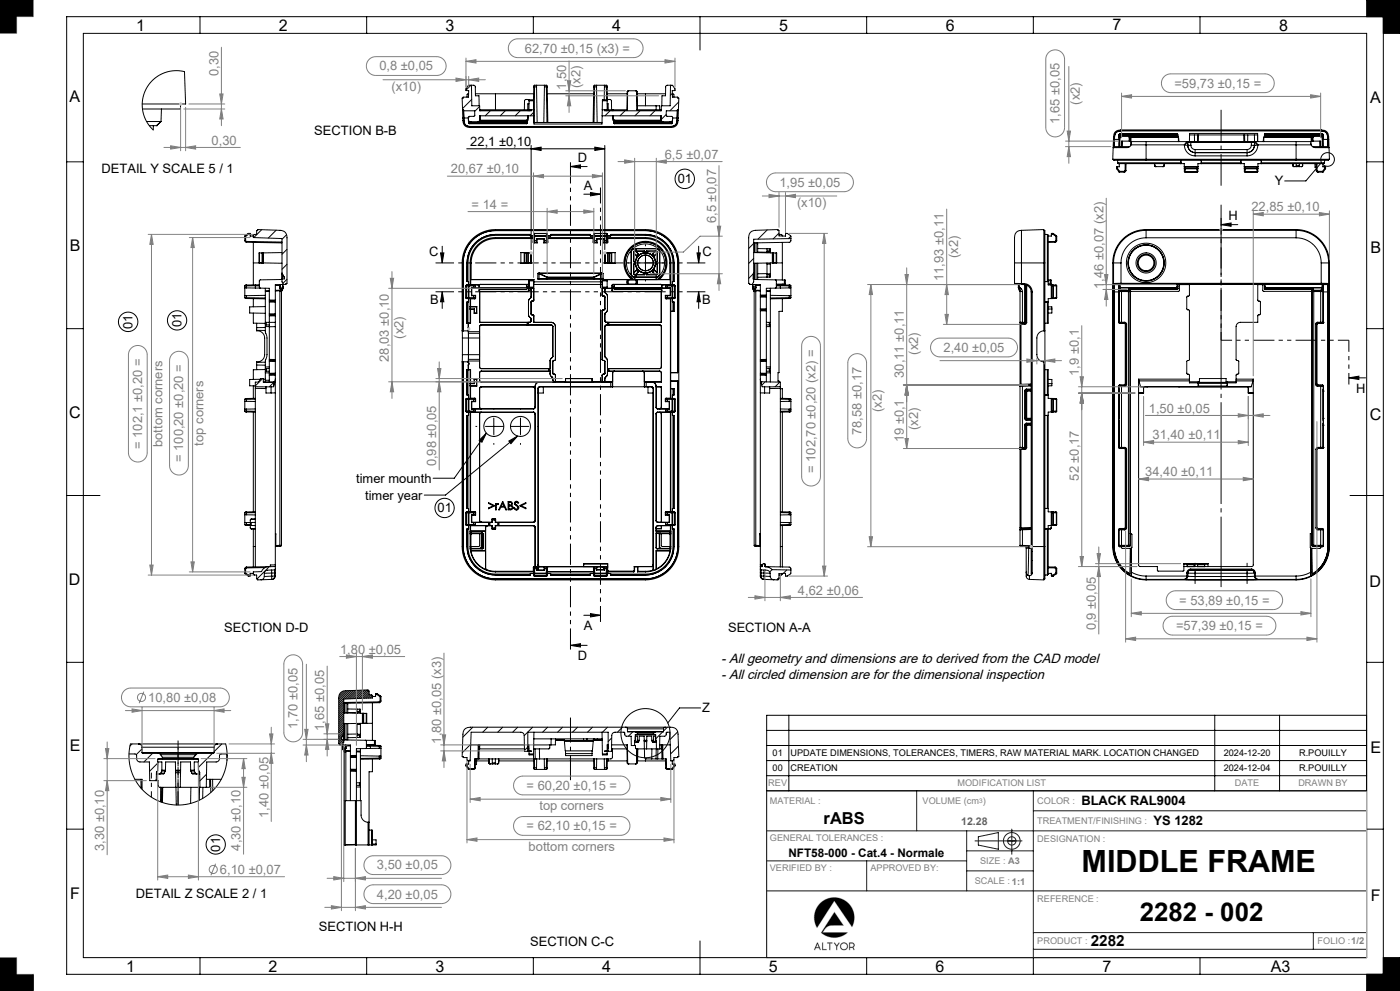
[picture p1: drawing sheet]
<svg xmlns="http://www.w3.org/2000/svg" width="420mm" height="297mm" viewBox="0 0 420 297" stroke-linecap="round" stroke-linejoin="round" font-family="sans-serif">
<defs><g id="words">
<text font-size="9.2" x="324.5" y="261.4">MIDDLE FRAME</text>
<text font-size="7.8" x="341.9" y="276">2282 - 002</text>
<text font-size="4.9" x="247.1" y="247.1">rABS</text>
<g font-size="4.8">
<text x="40.9" y="9.2">1</text>
<text x="83.6" y="9.2">2</text>
<text x="133.7" y="9.2">3</text>
<text x="183.7" y="9.2">4</text>
<text x="233.7" y="9.2">5</text>
<text x="283.7" y="9.2">6</text>
<text x="333.8" y="9.1">7</text>
<text x="383.7" y="9.2">8</text>
<text x="20.9" y="30.4">A</text>
<text x="411.1" y="31">A</text>
<text x="20.9" y="75.2">B</text>
<text x="411.1" y="75.8">B</text>
<text x="20.8" y="125.2">C</text>
<text x="410.9" y="125.7">C</text>
<text x="20.6" y="175.2">D</text>
<text x="410.8" y="175.8">D</text>
<text x="20.9" y="225.2">E</text>
<text x="411.1" y="225.7">E</text>
<text x="21.1" y="269.5">F</text>
<text x="411.2" y="270">F</text>
<text x="37.8" y="291.2">1</text>
<text x="80.6" y="291.2">2</text>
<text x="130.6" y="291.3">3</text>
<text x="180.6" y="291.2">4</text>
<text x="230.6" y="291.2">5</text>
<text x="280.6" y="291.2">6</text>
<text x="330.7" y="291.2">7</text>
<text x="381.2" y="291.2">A3</text>
</g>
<text font-size="4.6" x="327.2" y="283.6">2282</text>
<g font-size="4">
<text x="216.4" y="203.6">- All circled dimension are for the dimensional inspection</text>
<text x="216.4" y="198.7">- All geometry and dimensions are to derived from the CAD model</text>
</g>
<g font-size="3.9" fill="#808080">
<text x="157.5" y="15.8">62,70 ±0,15 (x3) =</text>
<text x="65.6" y="22.8" transform="rotate(-90 65.6 22.8)">0,30</text>
<text x="113.8" y="21.1">0,8 ±0,05</text>
<text x="117.5" y="27.2">(x10)</text>
<text x="169.8" y="26.9" transform="rotate(-90 169.8 26.9)">1,50</text>
<text x="174.1" y="26.4" transform="rotate(-90 174.1 26.4)">(x2)</text>
<text x="352.3" y="26.2">=59,73 ±0,15 =</text>
<text x="324" y="31.3" transform="rotate(-90 324 31.3)">(x2)</text>
<text x="317.9" y="37.1" transform="rotate(-90 317.9 37.1)">1,65 ±0,05</text>
<text x="63.5" y="43.3">0,30</text>
<text x="199.4" y="47.6">6,5 ±0,07</text>
<text x="135.3" y="51.9">20,67 ±0,10</text>
<text x="233.8" y="55.9">1,95 ±0,05</text>
<text x="141.5" y="62.5">= 14 =</text>
<text x="239.1" y="62.1">(x10)</text>
<text x="375.4" y="63.3">22,85 ±0,10</text>
<text x="214.8" y="66.9" transform="rotate(-90 214.8 66.9)">6,5 ±0,07</text>
<text x="287.4" y="77.3" transform="rotate(-90 287.4 77.3)">(x2)</text>
<text x="283.1" y="84.2" transform="rotate(-90 283.1 84.2)">11,93 ±0,11</text>
<text x="331" y="86.5" transform="rotate(-90 331 86.5)">1,46 ±0,07 (x2)</text>
<text x="121" y="101.5" transform="rotate(-90 121 101.5)">(x2)</text>
<text x="275.4" y="106.3" transform="rotate(-90 275.4 106.3)">(x2)</text>
<text x="283.1" y="105.4">2,40 ±0,05</text>
<text x="116.7" y="108.4" transform="rotate(-90 116.7 108.4)">28,03 ±0,10</text>
<text x="271.1" y="113.2" transform="rotate(-90 271.1 113.2)">30,11 ±0,11</text>
<text x="323.7" y="112.7" transform="rotate(-90 323.7 112.7)">1,9 ±0,1</text>
<text x="264.6" y="123.5" transform="rotate(-90 264.6 123.5)">(x2)</text>
<text x="344.7" y="123.6">1,50 ±0,05</text>
<text x="258.5" y="130.3" transform="rotate(-90 258.5 130.3)">78,58 ±0,17</text>
<text x="275.4" y="128.9" transform="rotate(-90 275.4 128.9)">(x2)</text>
<text x="345.7" y="131.7">31,40 ±0,11</text>
<text x="42.6" y="134.6" transform="rotate(-90 42.6 134.6)">= 102,1 ±0,20 =</text>
<text x="48.8" y="133.9" transform="rotate(-90 48.8 133.9)">bottom corners</text>
<text x="61.1" y="133.5" transform="rotate(-90 61.1 133.5)">top corners</text>
<text x="271.1" y="132.6" transform="rotate(-90 271.1 132.6)">19 ±0,1</text>
<text x="55" y="138.5" transform="rotate(-90 55 138.5)">= 100,20 ±0,20 =</text>
<text x="130.9" y="139.8" transform="rotate(-90 130.9 139.8)">0,98 ±0,05</text>
<text x="244.6" y="141.8" transform="rotate(-90 244.6 141.8)">= 102,70 ±0,20 (x2) =</text>
<text x="343.6" y="142.7">34,40 ±0,11</text>
<text x="323.7" y="144.1" transform="rotate(-90 323.7 144.1)">52 ±0,17</text>
<text x="239.4" y="178.2">4,62 ±0,06</text>
<text x="353.8" y="181.2">= 53,89 ±0,15 =</text>
<text x="328.8" y="188.9" transform="rotate(-90 328.8 188.9)">0,9 ±0,05</text>
<text x="352.8" y="188.8">=57,39 ±0,15 =</text>
<text x="102" y="195.9">1,80 ±0,05</text>
<text x="44.5" y="210.3">10,80 ±0,08</text>
<text x="89.3" y="218.4" transform="rotate(-90 89.3 218.4)">1,70 ±0,05</text>
<text x="97.3" y="219" transform="rotate(-90 97.3 219)">1,65 ±0,05</text>
<text x="132.3" y="222.9" transform="rotate(-90 132.3 222.9)">1,80 ±0,05 (x3)</text>
<text x="158" y="236.7">= 60,20 ±0,15 =</text>
<text x="80.5" y="245.1" transform="rotate(-90 80.5 245.1)">1,40 ±0,05</text>
<text x="161.8" y="242.8">top corners</text>
<text x="158" y="248.8">= 62,10 ±0,15 =</text>
<text x="31.3" y="255.1" transform="rotate(-90 31.3 255.1)">3,30 ±0,10</text>
<text x="72.2" y="254.9" transform="rotate(-90 72.2 254.9)">4,30 ±0,10</text>
<text x="158.6" y="254.9">bottom corners</text>
<text x="66" y="261.9">6,10 ±0,07</text>
<text x="113.1" y="260.6">3,50 ±0,05</text>
<text x="113.1" y="269.3">4,20 ±0,05</text>
</g>
<g font-size="3.9">
<text x="94.3" y="40.4">SECTION B-B</text>
<text x="141.1" y="43.7">22,1 ±0,10</text>
<text x="30.5" y="51.7">DETAIL Y SCALE 5 / 1</text>
<text x="173.3" y="48.6">D</text>
<text x="175.1" y="56.9">A</text>
<text x="203.3" y="54.8">01</text>
<text x="382.4" y="55.3">Y</text>
<text x="368.5" y="66">H</text>
<text x="128.7" y="76.8">C</text>
<text x="210.7" y="76.8">C</text>
<text x="129.1" y="91.1">B</text>
<text x="210.6" y="91.1">B</text>
<text x="39.8" y="98.6" transform="rotate(-90 39.8 98.6)">01</text>
<text x="54.5" y="98.1" transform="rotate(-90 54.5 98.1)">01</text>
<text x="406.9" y="117.7">H</text>
<text x="106.9" y="144.8">timer mounth</text>
<text x="109.5" y="149.8">timer year</text>
<text x="131.3" y="153.5">01</text>
<text x="67.3" y="189.3">SECTION D-D</text>
<text x="175.1" y="188.8">A</text>
<text x="218.4" y="189.3">SECTION A-A</text>
<text x="173.3" y="197.8">D</text>
<text x="210.7" y="213.2">Z</text>
<text x="324.4" y="241.3">BLACK RAL9004</text>
<text x="346.1" y="247.3">YS 1282</text>
<text x="66.1" y="255.2" transform="rotate(-90 66.1 255.2)">01</text>
<text x="40.8" y="269">DETAIL Z SCALE 2 / 1</text>
<text x="95.7" y="279.1">SECTION H-H</text>
<text x="159" y="283.6">SECTION C-C</text>
</g>
<text font-size="3.5" x="236.5" y="256.8">NFT58-000 - Cat.4 - Normale</text>
<text font-size="3.2" fill="#646464" x="288.3" y="247.1">12.28</text>
<g font-size="2.7">
<text x="231.8" y="226.6">01</text>
<text x="237.1" y="226.6">UPDATE DIMENSIONS, TOLERANCES, TIMERS, RAW MATERIAL MARK. LOCATION CHANGED</text>
<text x="367.1" y="226.6">2024-12-20</text>
<text x="389.7" y="226.6">R.POUILLY</text>
<text x="231.8" y="231.2">00</text>
<text x="237.1" y="231.2">CREATION</text>
<text x="367.1" y="231.2">2024-12-04</text>
<text x="389.7" y="231.2">R.POUILLY</text>
</g>
<g font-size="2.7" fill="#808080">
<text x="230.5" y="235.7">REV</text>
<text x="287.3" y="235.7">MODIFICATION LIST</text>
<text x="370.5" y="235.7">DATE</text>
<text x="389.5" y="235.7">DRAWN BY</text>
<text x="231" y="241">MATERIAL :</text>
<text x="276.8" y="241.1">VOLUME (cm )</text>
<text x="311.2" y="241.1">COLOR :</text>
<text x="311.2" y="247">TREATMENT/FINISHING :</text>
<text x="231" y="252.2">GENERAL TOLERANCES :</text>
<text x="311.2" y="252.4">DESIGNATION :</text>
<text x="231" y="261.1">VERIFIED BY :</text>
<text x="261.1" y="260.9">APPROVED BY:</text>
<text x="294" y="258.8">SIZE : A3</text>
<text x="292.4" y="265.1">SCALE : 1:1</text>
<text x="311.2" y="270.2">REFERENCE :</text>
<text x="311.2" y="283">PRODUCT :</text>
<text x="395.3" y="283">FOLIO :1/2</text>
</g>
<text font-size="1.9" fill="#808080" x="293.7" y="240.6">3</text>
</g></defs>
<g fill="none" stroke="#000" stroke-width=".3">
<path d="M20 5h395v287h-395zM25 10h385v277h-385zM60 5v5M110 5v5M160 5v5M210 5v10M260 5v5M310 5v5M360 5v5M410 5v-5h10v10h-5M42.7 31.2h13l-.4-9.7-3.2-.3-3.2 .8-2.8 1.7-2.1 2.6-.7 1.7-.5 1.6v3.5l1.1 3.2 2.1 2.6v-1.2M44 36.4h4.3"/>
<path d="M44.8 37.7h2.2M47 37.7h.1M48.3 36.4l-1.3 1.3M48.4 32.7l-.1 3.7M54.2 31.2l-.1 1.5h-11.4M138.8 32.9l.1 2.5M138.9 35.4v.7M138.9 36.1a1.95 1.95 0 0 0 2.2 2.1M139.1 32.9v2.5M139.1 32.9h-.3M139.1 32.9v.3M139.1 33.2l.1 2.2"/>
<path d="M139.1 33.2h3.3v1.5l-1.8 .2-.1 .9M139.1 35.4l.1 .7M139.1 35.4h.1M139.1 35.4h-.3M139.2 35.4h1.3M139.2 36.1v.5a1.63 1.63 0 0 0 1.9 1.3M139.2 36.1h.1M139.2 36.1h-.3M139.2 36.1a1.66 1.66 0 0 0 1.9 1.8M140.5 35.8l.2 .5 .6 .3M140.5 35.8v.3M140.5 36.1l.3 .4 .5 .1"/>
<path d="M140.5 36.1v.4M140.5 36.5l.2 .3M140.5 36.5l.1 .3M140.6 36.8l.3 .3M140.6 36.8h.1M140.6 28.1l-.5 .3v.7M140.6 36.8l.3 .2M140.7 36.8l.2 .2M140.7 36.8h-.1M140.9 37.1h.1M140.9 37l17 .1M140.9 37h.1"/>
<path d="M140.9 34.9l-.4 .4M141.1 37.9v.3M141.1 37.9h60.1M141.1 38.2h60.1M141.3 25.6l-1.5 1.4M141.3 36.6h.1M141.3 36.6h2M141.3 36.6v.1M141.3 36.7l-.6 .1M141.3 36.8l-.4 .2M141.3 36.8h.1M141.3 36.7h2"/>
<path d="M141.4 25.6l.1 6.1h2.4v1.5h15.4v-.3M141.5 29.8l-2.7 2.8M142.6 28.1h6M143.3 36.6h.1M143.3 36.6v.1M143.3 36.8h.1M143.3 36.8l.2 .1M143.5 36.9h14.3M143.7 36.4l-.4 .2M143.7 31.7v-3h-1.1l-.1-2.8-.3-.3h-1.6l-.8 1.1v.4l.8 .1-.1 1.9h-1.5l-.1 .3h-.3l.2 3.5M143.8 36.7h-.5M143.8 36.7l-.3 .2"/>
<path d="M143.8 36.7h14M143.8 36.7h.1M143.8 36.5v-.2l-.5 .3M143.8 36.5v.2M143.8 36.5h14M143.8 36.2h14M143.8 36.1l-.5 .5M143.8 36.1h.1M143.9 31.9l-1.5 1.5M143.9 32.9h.2M144.1 32.9h14.3M144.1 32.9v.3"/>
<path d="M144.1 34.7v1.4M147.1 33.2l-1.5 1.5M148.6 28.1v4.8M148.6 28.1h11.5M151.6 33.2l-1.5 1.5M156.1 33.2l-1.5 1.5M157.8 37l.1 .1M157.8 36.7h.3l-.3 .2M157.8 36.7v.2M157.8 36.9v.1M157.8 36.2v.3M157.8 36.2l.3 .2-.3 .1"/>
<path d="M157.8 36.5v.2M157.8 36.1h.1M157.8 36.1v.1M157.9 36.1h.1M157.9 37.1h.1M157.9 37h-.1M157.9 37v.1M157.9 36.1l.2 .2M158.1 36.9l-.2 .1M158.1 36.9l-.2 .2M158.1 36.3v.6M158.3 36.1h-14.5"/>
<path d="M158.3 34.7v1.4M158.4 32.9h.3M158.4 32.9v.3M158.5 34.7l-.2 1.4M158.7 31.1h-.4v1.8M158.7 30.2h1.4M158.7 30.2v3M158.7 30.2l-.5-.4-.8 .3-.1 2.8M159.3 32.9h-.5v.3M159.3 32.9h.8M160.1 29.9h-1.4v.3M160.1 29.9v.3"/>
<path d="M160.1 30.2l.1 7h20.4l.1-7M160.1 33.6l-1 1.1M160.1 26h.3M160.1 26v3.9M160.1 34.7h-16.2l-.1 1.4M160.4 26l-.2 10.7h20.4M160.4 26h.6M160.4 25.6l-.3 .4M160.4 25.6v.4M160.4 25.6h3.5M161 25.6v.4M161 26l.1 10.7"/>
<path d="M163.3 26l-.2 10.7M163.3 26h.6M163.3 25.6v.4M163.9 25.6l.3 .4M163.9 25.6v.4M163.9 26h.3M163.9 26l.2 10.7M164.2 26l.1 10.7M164.2 28.1h13.9M178.1 26h.3M178.1 26l-.2 10.7M178.4 26h.6"/>
<path d="M178.4 26l-.2 10.7M178.4 25.6v.4M178.4 25.6l-.3 .4M178.4 25.6h3.5M179 25.6v.4M179 26l.1 10.7M180.6 34.7h17.8v1.4M180.7 32.9h.7M180.7 30.2v-.3h1.4v.3M180.7 30.2h1.4M181.3 26h.6M181.3 26v3.9"/>
<path d="M181.3 25.6v.4M181.4 32.9h.5v.3M181.9 25.6l.3 .4M181.9 25.6v.4M181.9 26h.3M181.9 26l.1 3.9M182.1 30.1l.8-.3 .5 .3 .1 2.8M182.1 30.2v2.7h1.5M182.1 31.1h.3v1.8M182.2 26v4M182.2 28.1h6M182.2 31.1l.1 1.8"/>
<path d="M183 33.2l-1.5 1.5M183.6 32.9h.3M183.6 32.9v.3M183.8 34.7l.2 1.4M183.9 32.9v.3M183.9 34.7l.1 1.4M184 36.1h14.4M184.1 36.3l.1 .6M184.2 36.9l.2 .1M184.2 36.9l.2 .2M184.3 36.1l-.2 .2M184.3 36.1h.1"/>
<path d="M184.4 37h.1M184.4 37v.1M184.4 37.1h.1M184.4 36.1h-.1M184.4 37.1h17M184.4 36.1h.1M184.4 36.1l.1 .1M184.5 36.2v.3M184.5 36.2l-.3 .2 .3 .1M184.5 36.5v.2M184.5 36.5h14M184.5 36.2h14"/>
<path d="M184.5 36.7h-.3l.3 .2M184.5 36.7v.2M184.5 36.7h14M184.5 36.9h14.3M184.5 36.9v.1M187.5 33.2l-1.5 1.5M188.2 27.5h.1M188.2 27.5l-.1 5.4M188.3 27.5l-.1 5.4h-4.3M188.6 27.2l-.4 .3M188.6 27.2l-.3 .3M188.6 27.2h2.1"/>
<path d="M190.7 27.2l.4 .3M190.7 27.2l.3 .3M191 27.5l.1 5.4h7.1M191 27.5h.1M191.1 27.5l.1 5.4M191.1 28.1h2.5M191.2 31.7h5.6M192 33.2l-1.5 1.5M193.6 28.1h6.1M193.6 28.1v3.6M196.5 33.2l-1.5 1.5M196.8 31.7h1.1v1.2"/>
<path d="M196.8 31.7v1.2M198.2 34.7v1.4M198.2 32.9h.2M198.2 32.9v.3M198.4 36.1l.5 .5M198.4 36.1h.1M198.5 36.5v-.2l.5 .3M198.5 36.5v.2M198.5 36.7h.1M198.5 36.7h.5M198.5 36.7l.3 .2M198.5 31.7l.1-3h1.1v-2.8l.4-.3h1.6l.8 1.1v.4l-.8 .1v1.9h1.6v.3h.3l-.1 3.5"/>
<path d="M198.6 36.4l.4 .2M198.9 36.6h.1M198.9 36.6h2.1M199 36.8h.1M199 36.8l-.2 .1M199 36.7h2M199 36.6h2M199 36.6v.1M199 36.6h.1M199.9 34.3l-1.5 1.4M201 36.7l.6 .1M201 36.8h.1"/>
<path d="M201 36.8l.4 .2M201 36.6v.1M201 36.6h.1M201.2 25.6l-.2 6.1h-2.6v1.5h-17v-.3M201.2 37.9v.3M201.4 37h.1M201.4 37.1h.1M201.6 36.8l-.2 .2M201.6 36.8h.1M201.7 28l-.6 .6M201.7 36.8l-.3 .2M201.7 28.1l.5 .3v.7"/>
<path d="M201.7 36.8l-.3 .3M201.7 36.8h.1M201.7 36.5l-.1 .3M201.7 36.5v.3M201.8 36.1l-.3 .4-.5 .1M201.8 36.1l-.1 .4M201.8 35.8l-.3 .5-.5 .3M201.8 35.8v.3M201.8 35.4h1.3M203.1 36.1a1.67 1.67 0 0 1-1.9 1.8M203.1 36.1v.5a1.63 1.63 0 0 1-1.9 1.3M203.1 36.1h.1"/>
<path d="M203.1 36.1h.3M203.1 35.4v.7M203.1 35.4h.3M203.2 33.2l-.1 2.2M203.2 33.2h-3.3v1.5l1.8 .2 .1 .9M203.2 32.9l-.1 2.5M203.2 32.9h.3M203.2 32.9v.3M203.4 36.1a1.95 1.95 0 0 1-2.2 2.1M203.5 32.9l-.1 3.2M203.6 30.6l-2.6 2.6M336.3 39.2a1.66 1.66 0 0 0-1.9 1.8"/>
<path d="M336.3 39.2a1.67 1.67 0 0 0-1.9 1.8M336.3 38.9a1.95 1.95 0 0 0-2.2 2.1M336.3 38.9v.3M336.3 39.2h60.1M336.3 38.9h60.1M396.4 39.2a1.67 1.67 0 0 1 1.9 1.8M396.4 39.2a1.69 1.69 0 0 1 1.9 1.8M396.4 38.9a1.95 1.95 0 0 1 2.2 2.1M396.4 38.9v.3M20 48.5h5M159.3 44.6l3-.5v1zM159.3 43.6v31.2"/>
<path d="M171.1 49.9l3-.5v1zM171.1 49.9h5M175.1 58.2h5M177.1 57.7l3 .5-3 .5zM178.4 44.1l3 .5-3 .5zM181.4 43.6v31.2M181.4 44.6h-41.4M334 44.2l-.2 3.5h65l-.1-3.5M334 41.8h.3M334 41.8v2.4M334.1 41h.3M334.1 41l-.1 .8"/>
<path d="M334.1 47.7v.3h9.7M334.3 43.9h4.6M334.3 41.8l-.1 2.5 .1-.4M334.3 41.8v2.1M334.3 41.8h.1M334.3 41.8h1.4M334.4 41l-.1 .8M334.4 41h.1M335 50.4h.2M335 50.4v.2M335 50.6l.7 .9M335.2 50.4l.7 1"/>
<path d="M335.2 50h-.2v.4M335.2 50.4l-.2 .2M335.2 50v.4M335.3 48v.8M335.3 48.8h19M335.3 48.8l.3 .2h18.7M335.7 51.5l.2 .1M335.7 41.3h.3M335.7 41.3l-.1 2.6M335.7 41v.3M335.7 40.6v.4M335.7 40.4v.2"/>
<path d="M335.8 49v1h-.6M335.8 40.3h.1M335.8 40.3l-.1 .1M335.8 40.3l-.1 .3M335.8 40.3l.7 .1M335.9 51.4l-.2 .1M335.9 51.4v.2M335.9 51.4h1.4M335.9 51.6h1.4M336 41.3l-.1 2.6M336 40.1l-.3 .3M336.1 40.1l-.3 .2"/>
<path d="M336.1 40.1h.1M336.1 40.1v.1M336.1 40.2l.4 .2M336.1 40.2l-.3 .1M336.5 40.9l-.5 .4M336.5 40.6l-.6 .2-.2 .5M336.5 40.6v.3M336.5 40.9h2M336.5 40.6h2M336.5 40.5l-.6 .2-.2 .3M336.5 40.5v.1M336.5 40.5h2"/>
<path d="M336.5 40.4h.1M336.5 40.4v.1M336.5 40.4h2M336.8 42.3l-.1 1.6M337.3 51.4v.2M337.5 51.1l-.2 .3M337.5 51.1h.3M337.6 49l-.1 2.1M337.8 51.1l-.5 .5M337.8 49v2.1M338.5 40.5v.1M338.5 40.5l.4 .2"/>
<path d="M338.5 40.5h.1M338.5 40.5l.5 .4M338.5 40.4l.4 .1M338.5 40.4h.1M338.5 40.4v.1M338.5 40.6l.4 .1 .1 .4M338.5 40.6h.1M338.5 40.9l.2 .2M338.5 40.6v.3M338.5 40.6l.5 .5M338.7 40.2l-.2 .2M338.7 40.2l.2 .3"/>
<path d="M338.7 40.2h14.3M338.7 41.1h.3M338.7 41.1l.1 1.2M338.8 42.3h.3M338.8 42.3h-2.3l-.1 1.6M338.9 40.5h.1M339 40.5v.2M339 40.5h14M339 40.7v.2M339 40.7h14M339 40.9l14 .1M339 41.1l.1 1.3h.2"/>
<path d="M339 41.1h14.5M339.3 42.4h.1M339.3 42.4v1M339.3 41.1v1.3M339.3 43.4a1.64 1.64 0 0 1-2.1 .8h-3.2M339.3 43.4h4.5M339.4 42.4l-.1 1M339.4 42.4h4.4M343.8 42.4v1M343.8 43.4v4.6M343.8 43.4h11.5M343.8 42.4h12.3"/>
<path d="M343.8 48h45M346.3 49v.6M346.3 49.6l.5 .3M346.3 49.6h.2M346.5 49v.6M346.5 49.6l.3 .3M346.8 49.9h2.1M349.2 49.6l-.3 .3M349.2 49.6h.1M349.2 49v.6M349.3 49.6l-.4 .3M349.3 49v.6"/>
<path d="M353 40.1h.1M353 40.1v.1M353 40.5h.3M353 40.2v.3M353 40.2l.3 .3M353 40.5v.2M353 40.7v.3M353 40.7h.3M353 41v.1M353 41.1h.1M353 40.1h-16.9M353.1 41.1h.1"/>
<path d="M353.1 40.1l.2 .2M353.1 41.1h-.1M353.3 40.3v.2M353.3 40.5v.2M353.3 40.7l-.3 .3M353.3 40.7v.2M353.3 40.9l-.2 .2M353.5 41.1l.2 1.3M353.5 41.1v1.3M354.3 48.8v-.8v1M354.3 48.8v.2M354.3 49h1v1.4"/>
<path d="M355.3 50h.2M355.3 50h4.1M355.3 50h.1M355.3 50.4l.2 .2M355.3 50.4v1M355.3 43.4v.1M355.3 51.4l.3 .1M355.3 51.4l.3 .2M355.3 43.5a3.2 3.2 0 0 0 3.2 3.2M355.3 43.5h1M355.5 50h3.6M355.5 50v.4"/>
<path d="M355.5 50.4h-.2M355.5 50.6h3.6M355.5 50.4v.2M355.5 50.4h3.6M355.5 50.6l.1 .9M355.6 51.5h3.5M355.6 51.6h3.5M355.6 51.5v.1M356 42.4l-.7 1M356 42.4l.3 .3M356.1 42.4h1.1M356.3 42.7l-1 .7"/>
<path d="M356.3 42.7h.1M356.3 42.7v.8M356.3 42.7h.9M356.3 43.5h.1M356.3 43.5a2.21 2.21 0 0 0 2.2 2.3M356.3 43.5l.1 .6a2.19 2.19 0 0 0 2.1 1.6M356.3 43.5h1M356.8 42.4l.1-2.4h20.4v2.4M356.9 40.4h20.4M357.2 42.4v.3M357.2 42.4h18.2M357.2 42.7h18.2"/>
<path d="M357.2 42.7l.1 .8M357.3 43.5a1.27 1.27 0 0 0 1.2 1.3M358.3 40.4l.1 2M358.5 46.7h15.6M358.5 45.8v.9M358.5 45.8h15.6M358.5 44.8v.9M358.5 45.7v.1M358.5 45.7h15.6M358.5 44.8h15.6M359.1 51.5v.1M359.1 50.4h.3"/>
<path d="M359.1 50.4v.2M359.1 50.6v.9M359.1 50v.4M359.3 40.4l-.1 2M359.3 51.4l-.2 .1M359.3 51.4l-.2 .2M359.4 50.4l-.3 .2M359.4 50.4l-.1 1M359.4 50.4v-1.4h13.9v1.4M359.4 50h-.3M359.4 50h.1M359.5 40.4v2"/>
<path d="M360.4 48.8h11.9M360.4 48v1zM372.3 48v1zM373.1 40.4l.1 2M373.3 50h4.1M373.3 50h.1M373.3 50h.2M373.3 50.4l.2 .2M373.3 50.4v1M373.3 51.4l.3 .1M373.3 51.4l.3 .2M373.4 40.4v2"/>
<path d="M373.5 50v.4M373.5 50h3.6M373.5 50.4h-.2M373.5 50.6h3.6M373.5 50.4v.2M373.5 50.4h3.6M373.5 50.6l.1 .9M373.6 51.5h3.5M373.6 51.6h3.5M373.6 51.5v.1M374.1 45.8v.9M374.1 44.8v.9"/>
<path d="M374.1 45.7v.1M374.3 40.4v2M375.4 43.5h.9M375.4 43.5a1.27 1.27 0 0 1-1.3 1.3M375.4 42.7h1M375.4 42.4v.3M375.4 42.4h1.2M375.4 42.7v.8M376.3 43.5v.6a2.19 2.19 0 0 1-2.2 1.6M376.3 40.4l.1 2M376.3 43.5a2.21 2.21 0 0 1-2.2 2.3M376.3 43.5h.1"/>
<path d="M376.4 42.7l-.1 .8M376.4 42.7l.9 .7M376.4 42.7l.2-.3 .7 1M376.4 42.7h.1M376.6 42.4l-.2 .3M376.6 42.4h12.2M377.1 51.5v.1M377.1 50.4h.3M377.1 50.4v.2M377.1 50.6v.9M377.1 50v.4M377.3 40.4l-.1 2"/>
<path d="M377.3 43.5a3.2 3.2 0 0 1-3.2 3.2M377.3 43.5h-1M377.3 51.4l-.2 .1M377.3 51.4l-.2 .2M377.3 43.4h11.5M377.3 43.4v.1M377.4 50.4l-.3 .2M377.4 50.4l-.1 1M377.4 50h-.3M377.4 50h.1M378.4 49h-1v1.4M378.4 48.8h19"/>
<path d="M378.4 48.8v-.8v1M378.4 48.8v.2M379.2 41.1l-.2 1.3M379.2 41.1l-.1 1.3M379.3 40.9l.2 .2M379.3 40.3v.6M379.5 41.1h.1M379.5 40.1l-.2 .2M379.5 40.1h.1M379.6 40.1h.1M379.6 40.1h17M379.6 41.1h.1"/>
<path d="M379.6 40.7v.3M379.6 40.7h-.3l.3 .3M379.6 41v.1M379.6 40.7h14.1M379.6 41h14M379.6 40.2l-.3 .3h.3M379.6 40.2v.3M379.6 40.5h14.1M379.6 40.2h14.3M379.6 40.5v.2M379.6 40.1h-.1M379.6 40.1v.1"/>
<path d="M387.8 49v.6M387.8 49.6l.4 .3M387.8 49.6h.1M387.9 49v.6M387.9 49.6l.3 .3M388.2 49.9h.7M388.8 43.4h4.5M388.8 42.4v1M388.8 42.4h4.5M388.8 43.4v4.6M388.9 49v.6M388.9 49.6h.9"/>
<path d="M388.9 49.6v.3M388.9 49.9h.9M389.8 49.9h.6M389.8 49.6v.3M389.8 49v.6M390.7 49.6l-.3 .3M390.7 49.6h.1M390.7 49v.6M390.8 49.6l-.4 .3M390.8 49v.6M393.3 42.4v1M393.3 43.4a1.28 1.28 0 0 0 1.2 .8h4.2"/>
<path d="M393.4 41.1v1.3M393.6 42.3h.3M393.6 42.3l-.3 .1M393.6 41.1h.3M393.6 41.1v1.2M393.6 41.1h-14.4M393.6 40.9h.1M393.7 40.7l-.1 .2M393.7 40.5v.2M393.7 40.5h.1M393.7 43.9h4.7M393.9 42.3h2.3v1.6"/>
<path d="M393.9 41.1v1.2M393.9 40.2l-.2 .3M393.9 40.2l.2 .2M394.1 40.9l-.2 .2M394.1 40.6l-.5 .5M394.1 40.6v.3M394.1 40.9h2.1M394.1 40.6h2.1M394.1 40.6l-.4 .1-.1 .4M394.1 40.6h.1M394.1 40.4l-.4 .1M394.1 40.4h.1"/>
<path d="M394.1 40.4v.1M394.1 40.4h2.1M394.1 40.5h.1M394.1 40.5l-.5 .4M394.1 40.5h2.1M394.1 40.5l-.3 .2M394.5 49v1.1h.4M394.8 49l.1 2.1M394.9 51.1h.2M394.9 51.1l.5 .5M395.1 49v2.1M395.1 51.1l.3 .3"/>
<path d="M395.4 51.4v.2M395.4 51.4h1.4M395.4 51.6h1.4M395.9 42.3v1.6M396.2 40.4h.1M396.2 40.4v.1M396.2 40.5v.1M396.2 40.5l.5 .2 .2 .3M396.2 40.9l.5 .4M396.2 40.6v.3M396.2 40.6l.5 .2 .3 .5M396.4 48.7l-4.6 5.5h-6.4"/>
<path d="M396.6 40.2l-.4 .2M396.6 40.2l.2 .1M396.6 40.1l.3 .2M396.6 40.1h.1M396.6 40.1v.1M396.6 40.1l.3 .3M396.7 41.3h.3M396.7 41.3v2.6M396.8 51.4l.2 .1M396.8 51.4v.2M396.8 40.3l-.6 .1M396.8 40.3l.1 .3"/>
<path d="M396.9 40.3h-.1M396.9 40.3v.1M396.9 49v1h.5M396.9 40.4v.2M396.9 40.6v.4M396.9 41l.1 .3M397 41.3v2.6M397 41.8h1.3M397 51.5l-.2 .1M397.4 48.8a3.1 3.1 0 0 1-2.5 .2h-16.5M397.4 48v.8M397.4 50.4l-.6 1"/>
<path d="M397.4 50h.3v.4M397.4 50.4l.2 .2M397.4 50v.4M397.6 50.6l-.6 .9M397.7 50.4h-.3M397.7 50.4l-.1 .2M398.3 41v.8M398.3 41h.1M398.3 41.8l.1 2.1M398.3 41.8h.1M398.3 41.8l.1 2.5v-.4M398.5 47.7v.3h-9.7"/>
<path d="M398.6 41v.8M398.6 41h-.3M398.6 41.8l.1 2.4M398.6 41.8h-.3M410 48.5h5M73.4 72.1l.5 .5M73.4 72.1h.3M73.4 70.8h.3M73.4 70.8v1.3M73.5 70.6l.2 .2M73.5 70.6l-.1 .2M73.7 72.1l.2 .3"/>
<path d="M73.7 70.8v1.3M73.9 72.4v.2M73.9 72.4l10.7 .1M73.9 72.6l10.7 .2M74.5 70l-1 .6M74.5 70l.1 .2M74.6 70.2l-.9 .6M74.6 70.2h.4M74.6 69.9v.3M74.6 69.9h.4v.3M74.6 69.9l-.1 .1M75 70.2l.1 .6 .9-.1"/>
<path d="M76 72.6v6.2M76 78.8h2.9M76 78.8v6.6M77.9 75.8h-.2v3h.2M77.9 75.8v3M77.9 78.8h.7M78.5 68.8l-2.4 2.4M78.6 78.8h.2M78.6 75.8h-.7M78.6 75.8v3M78.8 75.8h-.2M78.8 75.8v3"/>
<path d="M78.8 78.8h.2M79 75.8v3M79 78.8l5.6 .1M82.8 69l-2.3 2.4M84.6 75.7l-5.8 .1M85.9 70.4l-1.3 1.3M86.1 74.7l-1.5 1.5M86.1 79.2l-1.5 1.5M132.2 75.8h1l-.5 3zM132.7 73.8v5M138.9 78.8h.1M138.9 78.8l.1 20.4"/>
<path d="M141 78.8v6.6l.2-.1M141 78.8h.3M141.3 78.8v5M148.6 71.2a7.6 7.6 0 0 0-7.6 7.6M148.6 71.5a7.3 7.3 0 0 0-7.3 7.3M148.6 69.1a9.7 9.7 0 0 0-9.6 9.7M148.6 69.1a9.7 9.7 0 0 0-9.7 9.7M148.6 71.5h11.3M148.6 71.2h11.5l-.2 .3M148.6 69.1h.1M148.6 71.2v.3M148.6 69.1h45"/>
<path d="M156.3 75.7h1M156.3 75.7l3 .1M156.3 75.7v3.2M157.3 78.9h-1M157.3 75.7l.1 .1M157.3 75.7v3.2M157.4 75.8h.5M157.4 75.8v3M157.4 78.8l-.1 .1M157.9 78.8h-.5M157.9 75.8v3M157.9 78.8h.3"/>
<path d="M157.9 75.8h.3M158.2 78.8h.3M158.2 75.8v3M158.5 75.8h-.3M158.5 75.8v3M158.5 78.8h.8M159.1 70.2h-5.2a19.1 19.1 0 0 0-9.3 1.1 8.6 8.6 0 0 0-4.5 7.5v5.6M159.1 70.2v.1M159.1 70.3h-4.6a24.4 24.4 0 0 0-8.7 .5 8.6 8.6 0 0 0-5.7 8.7v4.9M159.1 70.3v.2M159.1 70.5h-8.6a8.8 8.8 0 0 0-10.1 10.3v3.6M159.1 70.5v.2l1 .1"/>
<path d="M159.3 78.8h.1M159.3 75.8h-.8M159.3 75.8v3M159.3 75.8h.1M159.3 78.8l-3 .1M159.9 72.5l.3 .3M159.9 71.5v1M160.1 70.2v1.9M160.1 70.2h.1M160.1 70.2v.6M160.1 72.4l.3 .2M160.1 72.4l-.2 .1"/>
<path d="M160.1 72.1v.3M160.1 72.1h.3M160.1 70.8h.3M160.2 72.8h.9M160.4 69.9h.1M160.4 69.9l-.3 .3M160.4 70l-.3 .2M160.4 70v.6M160.4 70h3.5M160.4 69.9h3.5M160.4 72.6h.6M160.4 72.6l-.2 .2"/>
<path d="M160.4 70.8h3.5M160.4 70.6v.2M160.4 70.6h3.5M160.4 72.1v.5M160.4 70.6l-.3 .2M160.4 72.1h.6M160.4 70.8v1.3M161 72.1v.5M161 71.5h2.3M161 71.5v.6M161 71.5l.1 .2M161 72.6l.1 .2"/>
<path d="M161.1 71.7h2M161.1 71.7v1.1M163.1 71.7v1.1M163.1 72.8h1M163.3 72.6h.6M163.3 72.6l-.2 .2M163.3 72.1v.5M163.3 72.1h.6M163.3 71.5v.6M163.3 71.5l-.2 .2M163.9 70.6v.2M163.9 70.8h.3"/>
<path d="M163.9 70.6l.3 .2M163.9 72.1h.3M163.9 72.1v.5M163.9 70.8v1.3M163.9 72.6l.2 .2M163.9 70v.6M163.9 70l.3 .2M163.9 70h.1M163.9 69.9h.1M163.9 69.9l.3 .3M164.2 72.1v.3M164.2 72.4l-.3 .2"/>
<path d="M164.2 72.4l.1 .1M164.2 70.2v.6M164.2 70.2h.1M164.2 70.2v1.9M164.3 72.5l-.2 .3M164.3 71.5h13.6M164.3 71.5l-.1-.3h13.9l-.2 .3M164.3 71.5v1M165.2 70.5v.2l-1 .1M165.2 70.5h11.9M165.2 70.3h11.9M165.2 70.3v.2"/>
<path d="M165.2 70.2h11.9M165.2 70.2h.1M177.1 70.2v.1M177.1 70.3v.2M177.1 70.5v.2l1 .1M177.9 72.5l.3 .3M177.9 71.5v1M178.1 70.2v1.9M178.1 70.2h.1M178.1 70.2v.6M178.1 72.4l.3 .2M178.1 72.4l-.2 .1"/>
<path d="M178.1 72.1v.3M178.1 72.1h.3M178.1 70.8h.3M178.2 72.8h.9M178.4 69.9h.1M178.4 69.9l-.3 .3M178.4 70l-.3 .2M178.4 70v.6M178.4 70h3.5M178.4 69.9h3.5M178.4 72.6h.6M178.4 72.6l-.2 .2"/>
<path d="M178.4 70.8h3.5M178.4 70.6v.2M178.4 70.6h3.5M178.4 72.1v.5M178.4 70.6l-.3 .2M178.4 72.1h.6M178.4 70.8v1.3M179 72.1v.5M179 71.5h2.3M179 71.5v.6M179 71.5l.1 .2M179 72.6l.1 .2"/>
<path d="M179.1 71.7h2M179.1 71.7v1.1M181.1 71.7v1.1M181.1 72.8h1M181.3 72.6h.6M181.3 72.6l-.2 .2M181.3 72.1v.5M181.3 71.5v.6M181.3 72.1h.6M181.3 71.5l-.2 .2M181.4 78.8l3.1 .1M181.4 75.8h.1"/>
<path d="M181.4 75.8v3M181.4 78.8h.1M181.5 78.8h-.1M181.5 75.8h.8M181.5 75.8v3M181.9 70.6v.2M181.9 70.8h.3M181.9 70.6l.3 .2M181.9 72.1h.3M181.9 72.1v.5M181.9 70.8v1.3M181.9 72.6l.2 .2"/>
<path d="M181.9 70v.6M181.9 70l.3 .2M181.9 70h.1M181.9 69.9h.1M181.9 69.9l.3 .3M182.2 72.1v.3M182.2 72.4l-.3 .2M182.2 72.4l.1 .1M182.2 70.2v.6M182.2 70.2h.1M182.2 70.2v1.9M182.3 75.8h.3"/>
<path d="M182.3 78.8h-.8M182.3 75.8v3M182.3 72.5l-.2 .3M182.3 71.5h11.3M182.3 71.5v1M182.6 78.8h-.3M182.6 78.8h.3M182.6 75.8v3M182.6 75.8h.3M182.9 78.8h.5M182.9 75.8v3M183.2 70.5h7.9a9.7 9.7 0 0 1 8.7 2.8 8.9 8.9 0 0 1 2.1 7v4.1"/>
<path d="M183.2 70.5v.2l-1 .1M183.2 70.3h8.8a8.8 8.8 0 0 1 10.2 8.5v5.6M183.2 70.3v.2M183.2 70.2h10.2a8.6 8.6 0 0 1 8.8 8.6v5.6M183.2 70.2h.1M183.4 75.8h-.5M183.4 78.8l.1 .1M183.4 75.8v3M183.5 78.9h1M183.5 75.7l-.1 .1M183.5 75.7v3.2M184.5 75.7h-1"/>
<path d="M184.5 75.7l-3.1 .1M184.5 75.7v3.2M189.3 75.5v6.5M190.1 75.5h.1M190.1 79.1h.3M190.1 79.1l.5 .1M190.1 78.4h.3M190.1 75.5v2.9M190.1 79.1v3M190.1 75.9l1.1 1M190.3 75.2l-.2 .3M190.3 75.2l.1 .1"/>
<path d="M190.3 75.2h.3M190.4 75.3l-.3 .2M190.4 75.3h.2M190.4 78.4v.7M190.4 79.1v.1M190.4 74.5a1.05 1.05 0 0 0-1.1 1M190.4 74.5h.1M190.4 74.5h6.5M190.4 78.4h.1M190.4 78.4v.8M190.4 79.2h.2M190.4 74.5a1.05 1.05 0 0 0-1 1.1l-.1-.1"/>
<path d="M190.4 74.5h.2M190.6 78.4v.8M190.6 78.4h-.2M190.6 79.2h.1M190.6 79.2l.6 1.5M190.6 78.4h-.5M190.6 78.4h.1M190.6 75.3h.1M190.6 75.3l.8 .8M190.6 74.6h.3M190.6 74.5v.7M190.7 75.3l1.1 1.1"/>
<path d="M190.9 75.2h-.3M190.9 74.6v.6M190.9 75.2h2.4M190.9 74.6h5.9M191.1 76.7l.1 .2M191.1 78.8h5M191.2 76.9h.1M191.2 76.9l-.6 1.5M191.4 76.1l-.5 .5 .2 .1M191.4 76.1l.2 .1M191.6 76.2l-.5 .5M191.6 76.2l.1 .1"/>
<path d="M191.7 76.3l.1 .1M191.7 76.3l-.5 .6M191.8 76.4l-.6 .5M191.8 76.4h.1M193.2 75.8l-1.4 .6M193.3 75.7h.7M193.3 75.7l-.1 .1M193.3 75.7h.1M193.3 75.6h.7M193.3 75.6v.1M193.3 75.2l-.1 .6M193.3 75.2l-2.6 .1"/>
<path d="M193.3 75.5v.1M193.6 76.3v5M193.6 71.2a7.6 7.6 0 0 1 7.6 7.6M193.6 71.5a7.3 7.3 0 0 1 7.3 7.3M193.6 69.1a9.7 9.7 0 0 1 9.7 9.7M193.6 71.2h-11.4l.1 .3M193.6 69.1h.1M193.6 71.2v.3M194 75.2v.4M194 75.2v.1M194 75.2h3M194 75.6v.1"/>
<path d="M194 75.7h.1M194 75.7v.1M194 75.8l1.5 .6M194 75.3v.5M194 75.3h2.6M195.5 76.4l.6 .5M195.5 76.4h.1M195.6 76.3l-.1 .1M195.6 76.3l.5 .6M195.7 76.2l.5 .5M195.7 76.2l-.1 .1M195.9 76.1l-.2 .1"/>
<path d="M195.9 76.1l.5 .5-.2 .1M196.1 76.9l.6 1.5M196.1 76.9h.1M196.2 76.7l-.1 .2M196.6 75.3l-1.1 1.1M196.7 75.3h.2M196.7 75.3h-.1M196.7 75.3l-.8 .8M196.7 79.2l-.6 1.5M196.7 78.4l.5 .1M196.7 78.4h.1M196.7 79.2h.1"/>
<path d="M196.7 78.4v.8M196.7 78.4h.2M196.8 74.6a1.05 1.05 0 0 1 1.1 1M196.9 78.4v.8M196.9 78.4v.1M196.9 79.2h-.2M196.9 74.5a1.05 1.05 0 0 1 1 1M196.9 74.5l-.1 .1M196.9 75.3l.3 .2M196.9 79.1v.1M196.9 79.1h.3M196.9 78.5v.6"/>
<path d="M196.9 78.5h.3M197 75.2l.2 .3M197 75.2l-.1 .1M197.1 75.9l-1 1M197.2 79.1l-.5 .1M197.2 75.5v3M197.2 79.1v3M197.9 75.6v6.4M197.9 75.5v6.5M197.9 75.5v.1M200.9 78.8h.3M200.9 78.8v5"/>
<path d="M201.2 78.8v6.6l-.1-.1M203.3 78.8h.1M203.3 78.8v32.9M209.1 75.8h1l-.5 3zM209.6 73.8v5M226.1 75.7l5.8 .1M226.1 73l-1.5 1.5M226.1 77.5l-1.5 1.5M226.3 72.8v2.9M226.3 78.9v4.9M226.8 78.9v4.9M226.8 72.8v2.9"/>
<path d="M227.2 72.8l.1 2.9M227.3 78.9v4.9M227.3 75.5l2.8 .1M227.3 74.5l3.5 .1M230.1 74.5v1.1M230.1 75.6v.2M230.1 78.8v3.2M230.2 68.9l-2.8 2.8M230.8 74.6h.3v1.2M230.8 74.6v.6M230.8 75.2h-.7M231.1 78.8v4.2h-.3"/>
<path d="M231.1 75.2h-.3M231.1 75.5h-1M231.1 79.1h-1M231.7 75.8v3M231.8 78.8h2.9M231.9 75.8h.2M231.9 75.8v3M231.9 78.8l-5.8 .1M232.1 78.8h-.2M232.1 75.8h.8M232.1 75.8v3M232.9 75.8h.1v3h-.1"/>
<path d="M232.9 75.8v3M232.9 78.8h-.8M233.7 69.9l-1.7 1.7M233.7 70.2l.8 .1 .2 .4M234.7 72.6v6.2M234.7 78.8v5.1M237.3 70.8l-.8 .7M237.3 70.8l-1.2-.9h-.4l-.1 .9-1.9-.1v-1.6h-.3v-.3l-6.7 .2a1.95 1.95 0 0 0-2.1 2.3v13.6h.3v.3l3.2 .1v3.1M237.3 70.8l-.1 1.4-.3 .4-10.8 .2M237.3 71.5l-11.2 .2v10.1M304.4 78.8h2M304.4 78.8v6.1l2 .1"/>
<path d="M306.4 69l6.8-.2v30.3M306.4 69v9.8M306.4 69a2.37 2.37 0 0 0-2 3v6.8M306.4 78.8h7.1M306.4 78.8v6.2M313.2 69.1h.3v9.7M313.5 70.2l.7 .1M313.5 78.8v85M314.2 70.3l.3 .2M314.2 70.3v14.1M314.5 70.5v13.9M315.4 70.2h.5"/>
<path d="M315.4 70.2v.6l-.9-.1M315.9 69.9h-.5v.3M315.9 69.9v.3M315.9 69.9l.1 .1M315.9 70.2l.9 .6M316 70l-.1 .2M316 70l.9 .6M316.5 72.4v.2M316.5 72.6h-2M316.5 72.4h-2M316.8 72.1l-.3 .3M316.8 72.1h.2"/>
<path d="M316.8 70.8h.2M316.8 70.8v1.3M316.9 70.6l-.1 .2M316.9 70.6l.1 .2M317 72.1l-.5 .5M317 70.8v1.3M333.8 78.8h.3M333.8 78.8v85M334.1 78.8h2.2M334.1 78.8v6.2M336.3 78.8v6.4l-1.9 .1M343.8 71.3a7.5 7.5 0 0 0-7.5 7.5"/>
<path d="M343.8 69a9.8 9.8 0 0 0-9.7 9.8M343.8 69v2.3M343.8 68.8a10 10 0 0 0-10 10M343.8 68.8h45M343.8 71.3h45M343.8 69h45M343.8 68.8v.2M366.3 67.3l3-.5v1zM366.3 67.3h5M388.8 71.3a7.5 7.5 0 0 1 7.6 7.5M388.8 69v2.3M388.8 69a9.8 9.8 0 0 1 9.8 9.8"/>
<path d="M388.8 68.8a10 10 0 0 1 10 10M388.8 68.8v.2M396.4 78.8h2.2M396.4 78.8v6.4l1.9 .1M398.6 78.8h.2M398.6 78.8v6.2M398.8 78.8v85M20 98.5h5M73.4 89.2h.5M73.4 86.3h.5M73.4 89.2l.5 .3M73.4 85.7v3.5"/>
<path d="M73.9 89.2v.3M73.9 85.4v.3M73.9 88.6h-.5M73.9 85.7h-.5M73.9 85.4l-.5 .3M73.9 86.3l6.9 .1v3.5M73.9 89.2l5.7 .1M73.9 89.5l5.7 .1M73.9 85.7v.6M73.9 88.6v.6M76 89.5v2.5M76 93.8v3l3.6 .1"/>
<path d="M76.6 85.4v.9M77 99h2.6M77 98.2v.8M77 99v.2a2.15 2.15 0 0 1 2.4 2.1v5a2.15 2.15 0 0 1-2.4 2.1v.2M77 96.9v1.3M77.8 85.4h-3.9M77.8 85.7h-3.9M79.6 97.4h.3M79.6 97.4v.5M79.6 87.1v.3M79.6 97.9v1.7l.5 1.7v5l-.5 1.7v2M79.6 98.2h-2.6"/>
<path d="M79.6 86.4v.7M79.6 87.4v10M79.6 91.9l-4.7 .1v1.8l4.7 .1M79.6 88.5l-5.7 .1M79.6 97.9h1.2M79.9 96.6h-.3M79.9 96.6v.8M79.9 97.4h.9M80.8 94.7v3.2M80.8 89.9v.3M80.8 94.4v.3M80.8 94.1v.3"/>
<path d="M80.8 90.2v.3M80.8 90.5h1.8M80.8 90.2h1.8M80.8 90.5v3.6M80.8 97.9v9.8M80.8 89.9h1.8M80.8 87.3l-1.2 .1M80.8 87.1h-1.2M82.6 96.6v1.3M82.6 89.9v.3M82.6 94.3v.3M82.6 94v.3"/>
<path d="M82.6 90.2v.3M82.6 97.9h-1.8M82.6 90.5v3.5M82.6 94.6v2M82.6 97.9v9.8M82.6 96.6h-2.7M82.6 94.6l-1.8 .1M82.6 94.3l-1.8 .1M82.6 94l-1.8 .1M82.6 85.6h1.3M83.9 87.1l-1.3 .1M83.9 87.1h.1"/>
<path d="M83.9 85.9h.3M83.9 86.2l.1 .1M83.9 85.9v.3M83.9 85.3v.6M84 87.4h.4M84 87.4v76M84 86.3l.1 .3M84 86.3h.1M84 87.1v.3M84 87.1l.5 .2M84.1 87l-.2 .1M84.1 87l.4 .2"/>
<path d="M84.1 87h-1.5M84.1 86.6l.2 .2M84.2 85.9l-.2 .4M84.2 85.9l.1 .6M84.2 85.3v.6M84.2 86.8l.3 .4M84.2 86.8l-.1 .2M84.2 86.7v.1M84.3 86.5l-.2 .1M84.3 86.5v.3M84.4 87.4v76M84.5 87.3l-.1 .1"/>
<path d="M84.5 87.2v.1M84.5 87.2h.1M84.6 86.5v.3M84.6 86.5l.2 .1M84.6 86.5h-.3M84.6 86.8h-.3M84.6 86.8v.3M84.6 81.9v.1M84.6 82v.1M84.6 83.8l-6.6 .1-.2 .3v1.9l.3 .3M84.6 82v2.5l.5 .8M84.6 87.1l-.1 .1"/>
<path d="M84.6 81.9v.2M84.6 81.9h.1M84.6 81.9v-10.4l-8.6-.3v-.7l.2-.2 .8-.1v-1.1h.3v-.3l6.7 .2a1.95 1.95 0 0 1 2.1 2.3v13.6h-.3v.3l-3.2 .1v4.6M84.6 81.9l.7 1.3M84.6 82.1v1.5M84.8 85.9l.1 .4M84.8 85.9h.1M84.8 85.3v.6M84.8 85.9l-.2 .6M84.8 86.6l-.2 .2M84.8 86.6l-.2 .5M84.9 86.3h.1"/>
<path d="M84.9 86.3l-.1 .3M84.9 85.9v.3M84.9 86.2v.1M84.9 85.3v.6M85.3 83v.2M85.3 83.2v.4h-.7M86.1 83.7l-1.2 1.2M132.7 87.4l.5 3h-1zM132.7 87.4v5M138.6 99.1l.1 2.2M138.6 99.1v-20.3a10 10 0 0 1 10-10h45a10 10 0 0 1 10 10v85a10 10 0 0 1-10 10h-45a10 10 0 0 1-10-10v-55.4M138.6 99.1l1.8 .1"/>
<path d="M138.9 99.1h.1M139.8 89.2l.2 .3M139.8 89.2h.1M139.8 85.7h.1M139.8 85.7v3.5M139.8 85.7h.7M140 85.4h.7M140 85.4l-.2 .3M140 85.4h2.1M140 85.4h.1M140 89.5h.1M140.1 84.4h.1"/>
<path d="M140.1 90.5v6.4M140.1 96.9h.3M140.1 96.9h.1M140.1 90.5h.1M140.1 84.4h.3M140.4 84.4h.1l.1 1M140.4 96.8l-.3 .1M140.4 90.5v6.3M140.4 90.5h-.3M140.4 96.8h.6M140.4 98.2l.2 .4-.2 .4M140.4 99h.1"/>
<path d="M140.4 99.2l.1 2.1M140.4 96.9h.1M140.4 96.9v1.3M140.4 99v.2M140.5 89.2h.2M140.5 85.7v3.5M140.5 85.7h.2M140.5 89.2l.2 .3M140.5 89.2h-.7M140.5 98.2l.2 .4-.2 .4M140.5 98.2h-.1M140.5 99.4v.5"/>
<path d="M140.5 96.9v1.3M140.5 99v.4M140.5 96.9h.7M140.5 99.4h3.4M140.5 99.9l.1 1.4M140.5 99.9h3.4M140.6 89.5l-.1 1h-.1M140.7 85.7v3.5M140.7 85.4v.3M140.7 85.4l-.2 .3M140.7 89.2v.3M140.7 89.5h-.7"/>
<path d="M140.7 85.7h1.4M140.7 89.2h1.4M141 92h2M141 92.6l.2 .1M141 96.8l.2 .1M141 92h.1M141.1 92.6h-.1M141.2 89.6l-.2 7.2M141.2 89.6h1.2M141.2 92.7h1M141.2 91.9l-.2 .1M141.2 91.9h1.8"/>
<path d="M141.2 89.6v2.3M141.2 92.7v4.2M141.2 85.3h2.3M141.2 83.8l18.9 .1M141.2 83.8v1.5M141.3 83.8h18.9M141.3 83.8h-.1M141.4 88.6h.7M141.4 86.3h.7M141.4 86.3v2.3M141.4 86.3l.1 .1M141.5 88.5h1.2"/>
<path d="M141.5 86.4h2.2M141.5 88.5l-.1 .1M141.5 86.4v2.1M142.1 85.4v.3M142.1 89.2v.3M142.1 89.2h.5M142.1 89.5h.2M142.1 86.3h.5M142.1 89.5h-2.1M142.1 85.7v.6M142.1 88.6v.6M142.2 92.7v1.2"/>
<path d="M142.2 93.9h.8M142.3 93.8h.7M142.3 92.6v1.2M142.3 92.6h-1.3M142.3 92.6l-.1 .1M142.3 93.8l-.1 .1M142.3 85.4h-.2M142.3 85.4l.3 .3M142.3 89.5l.1 .1M142.4 85.4l.2 .2M142.4 85.4h1M142.4 85.4h-.1"/>
<path d="M142.6 88.6h-.5M142.6 89.2l-.3 .3M142.6 85.7h-.5M142.6 85.7v.6M142.6 88.6v.6M142.6 86.3h.1M142.6 89.2l.1 .1M142.6 86.3h1.1M142.6 85.6v.1M142.6 85.6v.7M142.7 89.3l-.3 .3M142.7 88.5l-.1 .1"/>
<path d="M142.7 88.5v.8M143 92v1.8M143 93.8v.1M143 91.9v.1M143 91.9v2M143.4 85.4l.3 .3M143.5 85.3l.3 .3M143.5 85.3l-.1 .1M143.7 86.3v.1M143.7 85.7v.6M143.7 87.1l.2 .2M143.7 86.4v.7"/>
<path d="M143.8 85.6l-.1 .1M143.8 85.5v.1M143.8 86.2v.1M143.8 86.2h14.1M143.8 85.6v.6M143.8 86.3h14M143.8 86.3v.3M143.8 86.6v.1M143.8 87l.3 .3M143.8 87l-.1 .1M143.8 86.6h14M143.8 86.8v.2"/>
<path d="M143.8 86.8h.1M143.8 86.8h14M143.8 86.7v.1M143.9 99.4v.5M143.9 97.9v1.5M143.9 97.9h.1M143.9 99.9v1.4M143.9 97.9v12.1M143.9 87.3l.2 .1M143.9 87.3v9.3M143.9 96.6h.1M144.1 85.2l-.3 .3"/>
<path d="M144.1 85.2h14.3M144.1 85.2v.1M144.1 87.4h14.3M144.1 87.3v.1M144.1 87.3h14.2M144.1 85.3l-.3 .3M144.1 85.3h14.2M144.4 97.4l-.5 .5M144.4 97.4h13.7M144.4 97.4h.1M157.8 86.6v.2M157.8 86.8h.1"/>
<path d="M157.8 86.3v.3M157.9 86.2l-.1 .1M157.9 86.2v.1M157.9 85.9h.2M157.9 85.9v.3M157.9 85.3v.6M157.9 86.3h-.1M158.1 97.4h.3M158.1 86.5l-.3 .3M158.1 85.9l-.2 .4M158.1 85.9v.6l-.3 .1M158.1 85.3v.6"/>
<path d="M158.3 85.3l.3 .3M158.3 87.3l.1 .1M158.4 85.2l.2 .4M158.4 85.2l-.1 .1M158.4 96.6h-.3v.8M158.4 96.6v.8M158.5 94.3l.6 .9M158.5 90.3v4M158.5 94.3h.1M158.6 87l-.3 .3M158.6 87l.1 .1M158.6 85.6v1.4"/>
<path d="M158.7 87.1l-.3 .3M158.7 86.4v.7M158.7 83.8v2.3M158.7 83.8v.1M158.7 83.9v.3h1.4M158.7 86.4h1.4M158.7 86.4h.1M158.7 86.1v.3M158.7 86.1h1.4M158.8 96.6h.1M158.8 86.4l.5 .5M158.8 86.4h.1"/>
<path d="M158.8 96.6h-14.9M159.1 95.2l.2 .4M159.1 89.4l-.6 .9M159.1 89.4h.1M159.1 95.2h.1M159.3 94.1l.3 .3M159.3 90.5v3.6M159.3 90.5h.1M159.3 94l.3 .4M159.3 90.5v3.5M159.3 96.1h.1M159.3 88.9v.1"/>
<path d="M159.3 94v.1M159.3 96.1l-.5 .5M159.3 89l-.2 .4M159.3 86.9v2.1M159.3 95.6v.5M159.3 95.6h.1M159.3 86.9h.1M159.6 90.2l-.3 .3M159.6 90.2h.2M159.8 94.4l.3 .3M159.8 90.2h.1M159.8 94.3l.3 .3"/>
<path d="M159.8 94.3l-.2 .1M159.8 94.3v.1M160.1 86.1v.3M160.1 84.2v1.9M160.1 83.9v.3M160.1 86.4h-1.4M160.1 89.9l-.3 .3M160.1 89.9h.1M160.1 94.6v2M160.1 96.6h.1M160.1 94.6v.1M160.2 83.8l-.1 .1"/>
<path d="M160.2 83.8v.7M160.2 84.5v.8M160.2 84.5h20.4M160.2 85.3l-.1 4.6M160.2 85.3h20.4M161.3 82l.4 .1M161.3 82v1.6M161.3 83.6h19.7M161.7 82.1v1.5h-.4M161.7 82.1l2.4 1.1M161.8 81.8v.1M161.8 81.8l-.5 .2"/>
<path d="M161.8 81.9l-.5 .1M161.8 81.9l-.1 .2M161.8 81.9h.1M161.8 81.8h.1M161.8 81.9h18.7M161.8 81.8h18.7M161.8 81.9l2.4 1.1M164.1 83.2v.4M164.1 83.2h.1M164.1 83.2h14M164.2 83l-.1 .2M164.2 83h13.9"/>
<path d="M165.3 96.6a1.3 1.3 0 0 1 1.3 1.3M165.3 96.6h-5.2M165.3 97.4l.5 .5M165.3 97.4h-20.9M165.3 97.4h.1M165.8 97.9v8.9M165.8 97.9h.1M166.6 97.9v9.8M178.1 83v.2M178.1 83.2h.1M178.1 83.2v.4h2.5M180.5 81.8v.1"/>
<path d="M180.5 81.8h.1M180.5 81.9l-2.4 1.1M180.5 81.9l.1 .2M180.5 81.9l.5 .1M180.5 81.9h.1M180.5 81.8l.5 .2M180.6 83.6h.4M180.6 82.1v1.5M180.6 82.1l-2.5 1.1M180.6 85.3v3.1M180.6 83.8h8.9M180.6 83.8l.1 .1"/>
<path d="M180.6 84.5v.8M180.6 83.8v.7M180.6 93.1v14.6M180.6 93.1l.1 .1M180.7 88.4l.3 .3M180.7 88.4h-.1M180.7 83.9v.3M180.7 86.4h2.9M180.7 86.4h1.4M180.7 86.1v.3M180.7 86.1h1.4M180.7 84.2v1.9"/>
<path d="M180.7 84.2h1.4M180.9 92.8l-.3 .3M180.9 92.8l.3 .1M180.9 92.8l.1 .1M181 82l-.4 .1M181 82v1.6M181 92.9l-.3 .3M181 88.7h-.1M181.2 88.7l.3 .3M181.2 88.7l.2 .3M181.2 88.7h-.3M181.4 87.5l.3 .4"/>
<path d="M181.4 96.1l.5 .5M181.4 86.9v.6M181.4 94.1v2M181.4 97.9v8.9M181.4 86.9h.1M181.4 94.1h.1M181.4 97.9h.1M181.4 92.5l-.2 .4M181.4 89v3.5M181.4 87.4v.1M181.4 96.1h.1M181.4 92.5l.1 .1"/>
<path d="M181.5 92.6l-.3 .3M181.5 89v3.6M181.5 89h-.1M181.7 87.9l.5 .9M181.7 93.7l-.3 .4M181.7 93.7h.1M181.7 87.9h.1M181.9 86.4l-.5 .5M181.9 97.4l-.5 .5M181.9 86.4h.1M181.9 96.6h16.5M181.9 97.4h16"/>
<path d="M181.9 97.4h.1M181.9 96.6h.1M182.1 86.1v.3M182.1 83.9v.3M182.1 83.8v.1M182.1 84.2v1.9M182.1 86.4h.1M182.2 92.8l-.5 .9M182.2 92.8h.1M182.2 88.8v4M182.3 96.6v.8h.4M182.3 96.6h.1"/>
<path d="M182.4 96.6h.3v.8M182.7 97.4h15.2M183.6 86.4h.1M183.6 85.5v1.6M183.6 85.5v.1M183.6 87.1l.3 .3M183.6 87l.3 .3M183.6 85.6v1.4M183.6 87v.1M183.9 85.2l-.3 .3M183.9 85.2h4.3M183.9 85.2l.1 .1"/>
<path d="M183.9 87.4h14.3M183.9 87.3v.1M183.9 87.3h14.3M184 85.3l-.4 .3M184 85.3h14.2M184.1 85.9l.2 .4M184.1 85.9h.2M184.1 85.3v.6M184.1 85.9l.1 .6M184.2 86.5l.3 .3M184.2 86.5l.3 .1M184.3 86.3h.1"/>
<path d="M184.3 85.9l.1 .3M184.3 85.3v.6M184.4 86.2l-.1 .1M184.4 86.2v.1M184.4 86.2h14.1M184.4 86.3h14.1M184.4 86.3l.1 .3M184.5 86.6v.2M184.5 86.8h14M184.5 86.6h14M184.5 86.8h.1M188.2 83.8l.1 .1"/>
<path d="M188.2 83.8l-.1 .7 .1 .7M188.2 83.8l-7.5 .1M188.3 85.1l-.1 .1M188.3 83.9h.3M188.3 83.9v1.2M188.6 85.1h-.3M188.6 85.1h2.1M188.6 83.9l-.1 .6 .1 .6M188.6 83.9h2.1M189.3 82h.1a1.05 1.05 0 0 0 1 1M189.3 82a1.05 1.05 0 0 0 1.1 1.1M189.5 83.8h.4"/>
<path d="M189.5 83.8a6.5 6.5 0 0 1-.6-9.4 6.5 6.5 0 0 1 9.5 0 6.5 6.5 0 0 1-.6 9.4M189.9 83.8a6.2 6.2 0 0 1-.9-9.2 6.2 6.2 0 0 1 9.2 0 6.2 6.2 0 0 1-.8 9.2M189.9 83.8h.1M189.9 83.8h1M190.1 82.1l.2 .2M190.1 82.1l.3 .2M190.3 82.3h.3M190.4 82.3h-.1M190.4 83.1h6.5M190.4 83v.1M190.4 83h.2M190.6 82.3l2.7 .1"/>
<path d="M190.6 82.4h.3M190.6 82.3v.7M190.7 83.9l.1 .6-.1 .6M190.7 85.1h.3M190.9 83.8a5.7 5.7 0 0 1-1.6-8.7 5.7 5.7 0 0 1 8.7 0 5.7 5.7 0 0 1-1.6 8.7M190.9 83.8h5.5M190.9 81l.5 .5 .2-.1M190.9 83h-.3M190.9 82.4v.6M190.9 82.4h2.4M190.9 83h5.9M191 83.9h-.3"/>
<path d="M191 83.9v1.2M191 85.1l.1 .1M191 83.8v.1M191 83.8l.2 .7-.1 .7M191 83.8h10.1M191.1 80.9l-.2 .1M191.1 80.9l.5 .5M191.1 85.2h7.1M191.2 80.7l.5 .5M191.2 80.7l-.1 .2M191.2 80.7h.1M191.2 80.7l.6 .5"/>
<path d="M191.2 80.7l-1.1 1.1 .8-.8M191.7 81.2l-.1 .2M191.8 81.2h-.1M191.8 81.2l1.4 .6M191.8 81.2h.1M191.8 81.2l-1.2 1.1M193.2 81.8l.1 .6M193.2 81.8l.1 .1M193.3 81.9h.1M193.3 81.9h.7M193.3 81.9v.1M193.3 82h.7"/>
<path d="M193.3 82v.1M194 82.4h3M194 82v.4M194 81.9v.1M194 81.9h.1M194 81.8v.5M194 82.3v.1M194 81.8v.1M195.5 81.2l-1.5 .6M195.5 81.2l1.2 1.1h-2.7M195.5 81.2h.1M195.6 81.2l.1 .2"/>
<path d="M196.1 80.7l1 1M196.1 80.7h.1M196.1 80.7l-.6 .5M196.1 80.7l-.5 .5M196.1 80.7l.1 .2M196.2 80.9l.2 .1-.3 .3-.2 .2-.2-.1M196.2 80.9l-.5 .5M196.8 83l.1 .1M196.9 82.3l.1 .1M197.2 82.1l-.2 .3M197.2 82.1l-.3 .2M197.4 83.8h-1"/>
<path d="M197.4 83.8h.1M197.8 83.8h-.4M197.8 83.8h3.1M197.9 82a1.05 1.05 0 0 1-1.1 1M197.9 82h.1M197.9 97.4l.5 .5M197.9 97.4h.1M197.9 82a1.05 1.05 0 0 1-1 1.1M198.2 85.3l.3 .3M198.2 87.3v.1M198.2 85.2l.3 .3M198.2 85.2v.1"/>
<path d="M198.4 87.3l-.2 .1M198.4 87.3v9.3M198.4 96.6h.1M198.4 97.9v12.1M198.4 97.9h.1M198.5 86.7v.1M198.5 86.8v.2M198.5 86.8h.1M198.5 86.6v.1M198.5 87l-.3 .3M198.5 87v.1M198.5 86.3v.3"/>
<path d="M198.5 86.2v.1M198.5 85.6v.6M198.5 85.5v.1M198.5 85.6l.1 .1M198.5 87.1l-.1 .2M198.5 86.4h2.5M198.5 86.4v.7M198.6 86.3l-.1 .1M198.6 86.3h1.1M198.6 85.7v.6M198.8 85.3l-.3 .3M198.8 85.3l.1 .1"/>
<path d="M198.8 85.3h2.3M198.9 85.4l-.3 .3M198.9 85.4h1M199.6 89.3l.2 .3M199.6 88.5h1.4M199.6 88.5l.1 .1M199.6 88.5v.8M199.7 85.6v.1M199.7 85.6v.7M199.7 88.6h.5M199.7 85.7h.5M199.7 89.2l.2 .3"/>
<path d="M199.7 86.3h.1M199.7 85.7v.6M199.7 88.6v.6M199.7 89.2l-.1 .1M199.8 89.6h1.3M199.9 85.4l-.2 .2M199.9 85.4h.1M199.9 85.4l-.2 .3M199.9 85.4h.3M199.9 89.5l-.1 .1M200.2 85.4v.3M200.2 89.2v.3"/>
<path d="M200.2 86.3h-.5M200.2 89.2h-.5M200.2 89.5h-.3M200.2 85.7h1.4M200.2 88.6h1M200.2 86.3h1M200.2 85.7v.6M200.2 88.6v.6M200.2 89.2h1.4M200.2 89.5h2M200.9 83.8h.2M201 88.5l.2 .1"/>
<path d="M201 86.4v2.1M201.1 83.8v1.5M201.1 89.6v29.7M201.2 86.3v2.3M201.2 86.3l-.2 .1M201.2 93.3h1M201.2 93.3h.1M201.6 85.4v.3M201.6 85.7h.2M201.6 89.2h.2M201.6 85.7v3.5M201.6 85.4l.2 .3"/>
<path d="M201.6 89.2v.3M201.6 89.5h.6M201.7 89.5h.1M201.7 85.4h.1M201.7 89.5v1h.2M201.7 84.4v1M201.7 89.5v1M201.8 85.7v3.5M201.8 89.2l-.2 .3M201.8 89.2h.6M201.9 84.4h-.2v1M201.9 90.5v2.8h.3"/>
<path d="M201.9 90.5h.3M202.2 90.5v2.8M202.2 93.3h.1M202.2 90.5h.1M202.2 84.4h-.3M202.2 84.4h.1M202.2 85.4h-.6M202.2 85.4l.2 .3M202.2 85.4l.3 .3M202.2 85.4h-2M202.2 85.4h.1M202.2 89.5h.1"/>
<path d="M202.4 85.7h-.6M202.4 89.2l-.2 .3M202.4 85.7v3.5M202.4 85.7h.1M202.4 89.2h.1M202.5 89.2l-.3 .3M202.5 85.7v3.5M202.5 85.7h.1M202.5 89.2h.1M209.6 87.4l.5 3h-1zM209.6 87.4v5M225.8 85.9h.1"/>
<path d="M225.8 86.2v.1M225.8 85.9v.3M225.8 85.3v.6M225.8 86.3l.1 .3M225.8 86.3h.1M225.9 86.6l.2 .2M225.9 86.6l.2 .5M225.9 82.3v1.3h.2M225.9 85.9l-.1 .4M225.9 85.3v.6M225.9 85.9l.2 .6M226 82.1l-.1 .2"/>
<path d="M226 82l-1.4 1.4M226.1 82.1v1.5M226.1 81.9l-.2 .4M226.1 81.9h.1M226.1 81.9v.2M226.1 81.9v.1M226.1 87.1l.1 .1M226.1 81.8v.1M226.1 81.8h.1M226.1 82v.1M226.1 83.8l6.6 .1 .2 .3v1.9l-.3 .3M226.1 82v2.5l-.5 .8"/>
<path d="M226.1 86.8v.3M226.1 86.8h.3M226.1 86.5v.3M226.1 86.5l-.2 .1M226.1 86.5h.3M226.2 87.2h.1M226.2 87.2v.1M226.2 87.3l.1 .1M226.3 87.4h.4M226.3 87.4v76M226.4 86.5l.2 .1M226.4 86.5v.3"/>
<path d="M226.5 86.7v.1M226.5 86.8l-.3 .4M226.5 86.8l.1 .2M226.5 85.9l.2 .4M226.5 85.9h.3M226.5 85.3v.6M226.5 85.9l-.1 .6M226.6 86.6l-.2 .2M226.6 87l.2 .1M226.6 87l-.4 .2M226.6 87h1.5M226.7 87.1v.3"/>
<path d="M226.7 87.1l-.5 .2M226.7 86.3l-.1 .3M226.7 87.4v76M226.8 85.9v.3M226.8 86.2h.1M226.8 85.3v.6M226.8 87.1l1.3 .1M226.8 87.1h-.1M228.1 92.8v.3M228.1 88.4v.3M228.1 92.5v.3M228.1 88.7v.3"/>
<path d="M228.1 89v3.5M228.1 93.1v14.6M228.1 93.1l1.8 .1M228.1 92.8l1.8 .1M228.1 92.5l1.8 .1M228.1 85.6h-1.3M229.9 92.9v.3M229.9 88.4v.3M229.9 92.6v.3M229.9 88.7v.3M229.9 89v3.6M229.9 93.2v14.5"/>
<path d="M229.9 88.4h-1.8M229.9 88.7h-1.8M229.9 89h-1.8M229.9 96.6h.9M229.9 87.3l1.2 .1M229.9 87.1h1.2M230.1 82v1M230.1 82h-2.8M230.1 82.3l.7 .1M230.1 82.1h1M230.8 82.4h.3M230.8 82.4v.6"/>
<path d="M230.8 83l-3.5 .1M230.8 96.6h.3M230.8 96.6v.8M230.8 97.4h-.9M231.1 97.4h-.3M231.1 97.4v.5M231.1 87.1v.3M231.1 86.4v.7M231.1 87.4v10M231.1 97.9v12.1M231.1 88.5l5.7 .1M231.1 97.9h-1.2"/>
<path d="M232.6 83.9h2.7M232.9 85.4h3.9M232.9 85.7h3.9M234.1 85.4v.9M234.7 89.5v3.8h-1v18.4h-.3v2.5h.3v.3M234.7 85.1v.3M235.3 83.9v1.2M235.3 83.9h.3v1.2h-.3M235.3 85.1l-2.4 .1M236.8 89.2v.3M236.8 85.4v.3M236.8 85.7h.5"/>
<path d="M236.8 88.6h.5M236.8 85.4l.5 .3M236.8 86.3l-6.9 .1v2M236.8 85.7v.6M236.8 88.6v.6M236.8 89.5l-5.7 .1M236.8 89.2l-5.7 .1M237.3 86.3h-.5M237.3 89.2h-.5M237.3 89.2l-.5 .3M237.3 85.7v3.5M304.7 84.9v.3l1.7 .1"/>
<path d="M305.5 86h.3M305.5 86.2l.3 .1M305.5 86.2v.1M305.5 85.3v.9M305.5 86.3l.1 .2M305.6 86.5h.2M305.6 86.5l.2 .6M305.8 86.3v.2M305.8 86.3h-.3M305.8 86.5v.6M305.8 86l.2 .2M305.8 85.3v.7"/>
<path d="M305.8 86v.3M305.8 87.1l.1 .1M305.9 87.2l.1 .2M306 87.4h.7M306 96.6l.3 .3M306 96.6h.7M306 97.2h.3M306 96.6v.6M306 87.4v9.2M306 97.2v18M306 86.2l-.2 .3M306 86.2l.4 .4"/>
<path d="M306.3 96.9h.4M306.3 96.9v.3M306.3 97.2h1.1M306.3 97.2v18M306.4 86.6l.3 .8M306.4 86.6l-.5 .6M306.4 85h.8M306.4 85.3h.8M306.5 85l-.1 .3M306.7 96.6v.3M306.7 87.4v9.2M306.7 96.6h.7"/>
<path d="M306.7 96.9h.7M307.2 85.3h.1M307.2 85a2.5 2.5 0 0 1 2.5 2.5M307.2 85.3a2.2 2.2 0 0 1 2.2 2.2M307.2 85v.3M307.4 96.6h.3M307.4 96.6v.3M307.4 85.3v11.3M307.4 96.9h.1M307.4 96.9v.3M307.7 96.6l-.3 .3M307.7 85.3v11.3"/>
<path d="M307.7 96.6h.1M307.7 96.6h.3M307.7 85.4v11.2M308 96.6l-.1 .4-.5 .2M308 85.5v11.1M309.4 87.5h.3M309.4 87.5v76.3M309.7 87.5v84.4l-.4 .5-.5 .1M313.2 99.1a2.15 2.15 0 0 0-2.1 2.2v5a2.15 2.15 0 0 0 2.1 2.1M313.2 99.1l.3 .1M313.5 90.5h1zM314.2 84.4h-.7h1"/>
<path d="M314.2 90.5v6.4M314.2 96.9h-.7M314.2 84.4h.3M314.5 84.4v1h1.4M314.5 92h1.1v1.8h-1.1M314.5 83.9h.6M315.1 83.9v1.2M315.1 83.9h.3v1.2h-.3M315.1 85.1h-.6M315.4 85.7v-.3v4.1v-.3M315.4 85.7v3.5M315.4 85.7h.5"/>
<path d="M315.6 92.6h-1.1M315.9 89.2h-.5M315.9 89.2v.3M315.9 89.2h.1M315.9 85.7v3.5M315.9 85.7h.1M315.9 85.4v.3M315.9 85.4l.1 .3M315.9 85.4h.9M315.9 89.5h-1.4v7.3l-.3 .1M316 85.7v3.5M316 89.2l-.1 .3"/>
<path d="M316 85.7h.9M316.8 89.5h-.9M316.8 85.4l.1 .3M316.8 85.4l.2 .3M316.9 89.2h-.9M316.9 85.7v3.5M316.9 89.2l-.1 .3M316.9 89.2h.1M316.9 85.7h.1M317 85.7v3.5M317 89.2l-.2 .3M333.9 87.5h1.8"/>
<path d="M333.9 87.5v76.3a9.9 9.9 0 0 0 4.2 8.1M334 85l-.1 2.5M334.1 85h64.5M334.1 85h-.1M334.2 87.5v76.3M334.3 85l-.1 2.5M334.3 85.3v2.2M334.3 85.3h1.4M334.4 85h63.9M334.4 85h-.4M334.4 85l-.1 .3M334.4 85h-.1"/>
<path d="M334.4 85.3h-.1M335.7 96.6l.3 .3M335.7 96.6h.1M335.7 85.3h.1M335.7 86.6l.2 .4 .6 .2M335.7 86.6v.8h.8M335.7 86.2l.1 .3M335.7 86.2v.4M335.7 86h.3M335.7 86v.2M335.7 85.3v11.3M335.7 86l.1 .3"/>
<path d="M335.8 86.3h.3M335.8 86.3v.2M335.8 86.5l.7 .6M336 96.9h.1M336 85.3h-.3M336 85.3h60.6M336 86l.1 .2M336 85.3v.7M336.1 86.2v.1M336.1 86.2l-.3 .1M336.1 86.3h16.9M336.1 86.2h16.9"/>
<path d="M336.1 86.3v.2M336.1 86.5l.4 .5M336.1 86.5h-.3M336.5 96.6h-.8M336.5 96.6v.3h-.5M336.5 96.6h.9M336.5 87.4h2M336.5 87.4v9.2M336.5 87.2v.2M336.5 87.2h2M336.5 87v.1M336.5 87h2"/>
<path d="M336.5 87.1v.1M336.5 87.1h2M337.3 96.9l.3 .3M337.4 96.6v.3M337.4 96.6l.4 .2 .2 .4M337.4 96.9l.3 .3M337.4 96.9h-1.4M337.4 96.9h-.1M337.6 97v18.1M337.7 97.2h.3M337.7 97.2v18M337.7 97.2h-.1"/>
<path d="M338 97.2v18M338.5 87.2v.1M338.5 87.2h.1M338.5 87v.1M338.5 87.1v.1M338.5 87.3v.1M338.5 87.4h.5M338.5 87.4v76M338.7 86.6l-.2 .4M338.7 86.6l.2 .2M338.7 86.6h14.3M338.9 86.8l-.4 .3"/>
<path d="M338.9 86.8h.1M339 86.8h.1M339 86.8h14M339 87l-.5 .2M339 87v.1M339 86.8v.2M339 86.8l-.5 .4M339 87.1l-.5 .2M339 87.1v.3M339 87.4v76M339 87.1l.1 .1M339 87.1h.1"/>
<path d="M339.1 87.2v76.3M353 86.3v.3M353 86.6v.2M353 86.8h.1M353 86.2v.1M353 86.2l.1 .1M353.1 85.9l-.1 .3M353.1 85.9h.2M353.1 86.3h-.1M353.3 85.3h-.2v.6M353.3 85.9l-.2 .4M353.3 85.3h.1"/>
<path d="M353.3 85.3v.6M353.3 85.9v.6M353.3 86.5l-.3 .1M353.3 86.5h.1M353.3 86.5l-.3 .3M353.5 85.3l.3 .3v1.5l-.2 .2-14.5-.1M356.8 85.3v3.2l-.8 .5v3.6l.8 .5v14.6l-.8 .6v3.5l.8 .5v1.3M356.9 85.3h-.1M377.3 85.3v4.7l.8 .5v3.6l-.7 .4-.1 2.1h-5.2a1.3 1.3 0 0 0-1.3 1.3v9.8l.8 .6v3.6l-.7 .4-.1 1.3M379.2 85.3l-.4 .3v1.5l.3 .2 14.5-.1M379.3 86.5l.3 .3M379.3 86.5l.3 .1"/>
<path d="M379.3 86.5h.1M379.3 85.3h.2v.6M379.3 85.9h.2M379.3 85.9l.2 .4M379.3 85.3h.1M379.3 85.3v.6M379.3 85.9v.6M379.5 86.3h.1M379.5 85.9l.1 .3M379.6 86.2l-.1 .1M379.6 86.2v.1M379.6 86.2h17"/>
<path d="M379.6 86.8h.1M379.6 86.6v.2M379.6 86.6h14.3M379.6 86.3h17M379.6 86.3v.3M393.6 87.2v76.3M393.6 87.1v.1M393.6 87.1h.1M393.6 87.1l.5 .2M393.6 87.1v.3h.5M393.6 86.8h.1M393.6 86.8v.2"/>
<path d="M393.6 86.8l.5 .4M393.6 87l.5 .2M393.6 87v.1M393.7 86.8h.1M393.7 86.8h-14.1M393.7 86.8l.4 .3M393.9 86.6l.2 .4M393.9 86.6l-.2 .2M394.1 87.4h2.1M394.1 87.4v76M394.1 87.3v.1M394.1 87v.1"/>
<path d="M394.1 87h2.1M394.1 87.1h2.1M394.1 87.1v.1M394.1 87.2h.1M394.1 87.2h2.1M394.1 87.2v.1M394.7 97.2h.3M394.7 97.2v18M395 97.2v18M395 97.2h.1M395.1 97v18.1M395.3 96.6l-.5 .2-.1 .4"/>
<path d="M395.3 96.9l-.3 .3M395.3 96.6v.3M395.3 96.9h1.4M395.3 96.6h.9M395.3 96.9h.1M396.2 87v.1M396.2 87.1v.1M396.2 87.2v.2M396.2 96.6v.3h.5M396.2 96.6h.8M396.2 87.4v9.2M396.6 86.5l-.4 .5"/>
<path d="M396.6 86.5h.2M396.6 86.2v.1M396.6 86.2l.3 .1M396.6 86.3v.2M396.6 85.3h.3M396.6 86h.3M396.6 85.3v.7M396.6 86v.2M396.7 96.9h.1M396.8 86.5l-.6 .6M396.9 86.3h-.3M396.9 86.3l-.1 .2"/>
<path d="M396.9 86v.2M396.9 85.3h.1M396.9 86v.3M396.9 85.3v.7M396.9 86.2l-.1 .3M396.9 86.2v.4M396.9 86.6l-.2 .4-.5 .2M396.9 86.6l.1 .8h-.8M397 85.3h1.3M397 85.3h.1M397 96.6l-.3 .3M397 96.6h.1"/>
<path d="M397 87.5h1.7M397 85.3v11.3M398.3 85.3h.1M398.3 85h.3M398.3 85v.3M398.3 85h.1M398.3 85.3l.1 2.2M398.3 85l.1 2.5M398.4 87.5v76.3M398.6 85h.1M398.6 85l.1 2.5M398.7 87.5v76.3a9.9 9.9 0 0 1-4.2 8.1"/>
<path d="M410 98.5h5M73.4 119.7v3.5M73.9 119.4v.3M73.9 119.7h-.5M73.9 119.4l-.5 .3M73.9 119.7v.6M76 115.6v3.8M76.6 115.9v.5M76.6 115.9h3.2M76.6 116.4v53.5M76.6 116.4h3.2M76.6 119.4h-2.7"/>
<path d="M76.6 119.6l-2.7 .1M77 109.4h2.6M77 108.6v.8M77 109.4v1.4M78.8 113.5l-2.2 2.2-1.7-.1v-1.9h3.2M79 114.5l3.2-.1 .2 .3M79.6 111.2h.3M79.6 114v.5M79.6 110v.5M79.6 111.2v.5M79.6 108.6h-2.6M79.6 110.8h-3.6v2.9"/>
<path d="M79.6 110.5v.7M79.6 111.7v2.3M79.6 113.6l-.6 .1M79.6 111.7l1.2 .1M79.8 115.9v1.9l2.8-.1M79.9 110.5h-.3M79.9 111.2l.9 .1M79.9 110.5v.7M80.8 112.2v.3M80.8 107.7v.3M80.8 111.9v.3M80.8 108v.3"/>
<path d="M80.8 107.7h1.8M80.8 108h1.8M80.8 108.3v3.6M80.8 112.5v2M80.8 108.3h1.8M80.8 110.5h-.9M80.8 114h-1.2M80.8 110h-1.2M81.3 115.9v1.9M82 114.7l-1.2 1.2M82.1 115.8l-.2-1.1-2.9-.1v-1.1h-.8l-.6 1h-1v1.4M82.6 112.1v.3"/>
<path d="M82.6 107.7v.3M82.6 113.6l-.5 2.3h-2.3M82.6 111.8v.3M82.6 108v.3M82.6 108.3v3.5M82.6 112.4v56.9M82.6 112.1l-1.8 .1M82.6 112.4l-1.8 .1M82.6 111.8l-1.8 .1M138.7 106.3l-.1 2.1M138.7 101.3h5.2M138.7 106.3h5.2"/>
<path d="M138.7 101.3v5M139 108.4h.1M139 108.4v55.4M139.8 119.7h.1M139.8 119.7v3.5M139.8 119.7h.7M140 119.4h.7M140 119.4l-.2 .3M140 119.4h2.1M140 119.4h.1M140.1 110.8h.1M140.1 110.8v7.6"/>
<path d="M140.1 118.4h.1M140.1 110.8h.3M140.1 118.4h.3M140.4 118.4h.1l.1 1M140.4 110.8v7.6M140.4 110.8h.6M140.4 108.6l.2 .4-.2 .4M140.4 109.4h.1M140.4 108.4h-1.8M140.4 108.4v.2M140.4 109.4v1.4M140.5 119.7h.2"/>
<path d="M140.5 119.7v3.5M140.5 106.3l-.1 2.1M140.5 101.3v5M140.5 108.6h-.1M140.5 108.6l.2 .4-.2 .4M140.5 108.2v.4M140.5 109.4v1.4M140.5 110.8h.7M140.5 110.8h-.1M140.5 108.2h3.4M140.5 107.7v.5M140.5 107.7h3.4"/>
<path d="M140.6 106.3l-.1 1.4M140.7 119.7v3.5M140.7 119.4l-.2 .3M140.7 119.4v.3M140.7 119.7h1.4M141 110.8l.2 8.5M141 115h1.3M141 115.6l.2 .1M141 115h.1M141.1 115.6h-.1M141.2 119.3h1.2M141.2 115.7h1.8"/>
<path d="M141.2 114.9l-.2 .1M141.2 114.9h1M141.2 110.8h-.2M141.2 110.8v4.1M141.2 115.7v3.6M142.1 119.4v.3M142.1 119.7v.6M142.2 113.6v1.3M142.2 114.9l.1 .1M142.2 113.6l.1 .1M142.2 113.6h.8M142.3 113.7v1.3"/>
<path d="M142.3 113.7h.7M142.3 119.4h-.2M142.3 119.4l.3 .3M142.4 119.3l.3 .3M142.4 119.3l-.1 .1M142.6 119.7h-.5M142.6 119.7v.6M142.7 119.6l-.1 .1M142.7 119.6v.8M143 113.7v1.9M143 115.6h-2M143 115.6v.1"/>
<path d="M143 113.6v.1M143 113.6v2.1M143.9 110l.5 .5M143.9 114l.5 .5M143.9 108.2v1.8M143.9 111.7v2.3M143.9 116.4v5.6M143.9 116.4h.1M143.9 111.7v.1M143.9 107.7v.5M143.9 106.3v1.4M143.9 101.3v5"/>
<path d="M143.9 113.9l.5 .5M143.9 111.8v2.1M143.9 110h.1M143.9 113.9v.1M144.4 111.2l-.5 .5M144.4 115.9l-.5 .5M144.4 114.5h25.2M144.4 115.9h15.6M144.4 111.2l20.6 .1M144.4 115.9h.1M144.4 111.2v.1M144.4 111.3l-.5 .5"/>
<path d="M144.4 114.4v.1M144.4 110.5h.1M160 115.9l.4 .2 .1 .3zM160.5 115.8v6.2M160.5 115.8h.1M160.6 115.8v6.3M161.4 116.4h.1M161.4 116.4v54.5M161.4 116.4l.1 53.7M161.9 114.5a1.3 1.3 0 0 0-1.3 1.3M161.9 114.5a1.21 1.21 0 0 0-1.4 1.3M161.9 114.5h21.3"/>
<path d="M161.9 115.9l-.5 .5M161.9 115.9h21.3M161.9 115.9h.1M161.9 115.9h33.5M163 115.9v1.9h-1.6M164.9 110.5h-.3v.7h.3M164.9 111.2v.1M164.9 110.5h.1M164.9 110.5v.8M165 110.5h.1M165 108.1v2.4M165 108.1h.1"/>
<path d="M165 112.1l.6 .9M165 110.5h-20.6M165 111.3h.1M165 111.3v.8M165 112.1h.1M165.3 114.4v.1M165.6 107.2h.1M165.6 113l.2 .4M165.6 107.2l-.6 .9M165.6 113h.1M165.8 111.9l.3 .3M165.8 111.9l.3 .2"/>
<path d="M165.8 108.3v3.6M165.8 113.9v.1M165.8 106.7v.1M165.8 114l-.5 .5M165.8 106.8l-.2 .4M165.8 113.4v.6M165.8 113.4h.1M166.1 108l-.3 .3M166.1 108h.2M166.1 112.2h.2M166.1 108h.1M166.1 112.1v.1"/>
<path d="M166.1 112.1h.2M166.3 112.2l.3 .2M166.3 108h.1M166.3 112.1l.3 .3M166.3 112.1v.1M166.6 114.4v.1M166.6 107.7l-.3 .3M166.6 113.6v.8M166.6 112.4v2.1M169.6 113.5h8M169.6 113.5h.1M169.6 113.5v1"/>
<path d="M169.7 113.5l-.1 1M177.6 114.5l6.2-.1-.6 .1M177.6 113.5v1M180.6 107.7l.4 .3M180.6 113.6v.8M180.6 107.7l.3 .3M180.6 112.4l.1 2.1M180.7 114.4v.1M180.9 112.1l-.3 .3M180.9 112.1l.1 .1M180.9 108h.2M180.9 112.1h.2"/>
<path d="M181 112.2l-.4 .2M181 108h.2M181 112.2h.2M181 108h-.1M181.1 108l.3 .3M181.1 112.1l.1 .1M181.2 108l.3 .3M181.2 108h-.1M181.4 106.8l.3 .4M181.4 113.4v1.1M181.4 113.4h.1M181.4 111.8l-.3 .3"/>
<path d="M181.4 114.4v.1M181.4 108.3v3.5M181.4 106.7v.1M181.4 111.8l.1 .1M181.5 111.9l-.3 .3M181.5 108.3v3.6M181.5 108.3h-.1M181.7 107.2l.5 .9M181.7 113l-.3 .4M181.7 113h.1M181.7 107.2h.1M182.2 112.1l-.5 .9"/>
<path d="M182.2 111.3v.8M182.2 110.5h15.7M182.2 111.3h.1M182.2 112.1h.1M182.2 108.1v2.4M182.2 110.5h.1M182.2 108.1h.1M182.3 110.5v.8M182.3 110.5h.1M182.4 110.5h.3v.7h-.3M182.4 111.2l-.1 .1M183.2 115.9h.5"/>
<path d="M183.2 114.5v1.4M183.8 111.8l-.1 4.1M183.8 111.8h.1M184.3 111.3l-.4 .1-.1 .4M184.3 111.3l-.5 .5M184.3 111.3h8.5M192.8 111.3l.4 .1 .1 .4M192.8 111.3l.5 .5M193.3 111.8l.1 4.1M193.3 111.8h.1M193.4 114.5h.5M193.4 114.5v1.4"/>
<path d="M193.9 115.9h-.5M193.9 114.5h1.6M193.9 114.5v1.4M193.9 115.9h1.6M194.4 115.9v1.9h1.5M195.4 115.9l.6 .5M195.5 115.9l.5 .5M195.5 115.9h-.1M195.5 114.5a1.3 1.3 0 0 1 1.3 1.3M195.5 114.5a1.21 1.21 0 0 1 1.4 1.3M195.9 117.8v53.1M196 116.4v54.6"/>
<path d="M196.8 115.8v6.3M196.9 115.9h1.5M196.9 115.8v6.2M196.9 115.8h-.1M196.9 115.9h.1M197.9 111.3l.5 .5M197.9 110.5h.1M197.9 111.2l.5 .5M197.9 111.2l-15.7 .1M197.9 111.2v.1M198.4 110l-.5 .5M198.4 110h.1"/>
<path d="M198.4 111.8v2.7M198.4 114.5h-5M198.4 111.7v2.8M198.4 115.9v6.1M198.4 111.7v.1M199.6 119.6l.1 .1M199.6 119.6v.8M199.7 119.7h.5M199.7 119.7v.6M199.8 119.3l-.2 .3M199.8 119.3l.1 .1M199.8 119.3h1.3"/>
<path d="M199.9 119.4h.3M199.9 119.4l-.2 .3M200.2 119.4v.3M200.2 119.7v.6M200.2 119.7h1.4M201.2 114.2h.1M201.2 114.2h2.1M201.2 111.7h2.1M201.2 116.5h1M201.2 116.5h.1M201.2 111.7h.1M201.6 119.4l.2 .3"/>
<path d="M201.6 119.7h.2M201.6 119.4v.3M201.6 119.7v3.5M201.7 119.4h.1M201.7 118.4v1M201.8 119.7v3.5M201.9 118.4h-.2v1M202.2 116.5v1.9M202.2 116.5h.1M202.2 116.5h-.3v1.9M202.2 118.4h-.3M202.2 119.4h-.6"/>
<path d="M202.2 119.4l.2 .3M202.2 119.4l.3 .3M202.2 119.4h-2M202.2 119.4h.1M202.4 119.7h-.6M202.4 119.7v3.5M202.4 119.7h.1M202.5 119.7v3.5M203.3 111.7h.1M203.3 114.2v49.6M203.3 114.2h.1M228.1 113.6l.5 2.3h2.3"/>
<path d="M228.1 112.1v.3M228.1 107.7v.3M228.1 108v.3M228.1 111.8v.3M228.1 108.3v3.5M228.1 112.4v56.9M228.1 112.4l1.8 .1M228.1 112.1l1.8 .1M228.1 111.8l1.8 .1M228.3 114.7l.3-.3 5.5 .1v1.4M229.4 115.9v1.9M229.5 114.4l-1 1.1"/>
<path d="M229.9 112.2v.3M229.9 107.7v.3M229.9 108v.3M229.9 111.9v.3M229.9 108.3v3.6M229.9 112.5v2M229.9 107.7h-1.8M229.9 108h-1.8M229.9 108.3h-1.8M229.9 110.5h.9M229.9 110h1.2M230.8 110.5h.3"/>
<path d="M230.8 110.5v.7M230.8 111.2l-.9 .1M230.9 115.9v1.9l-2.8-.1M231.1 111.2h-.3M231.1 110v.5M231.1 111.2v.5M231.1 110.5v.7M231.1 111.7v2.8M231.1 111.7l-1.2 .1M233.9 114.5l-1.4 1.4M234.1 115.9v.5M234.1 115.9h-3.2"/>
<path d="M234.1 116.4v53.5M234.1 116.5h.6v2.9M234.1 116.4h-3.2M234.1 119.4h2.7M234.1 119.6l2.7 .1M236.8 119.4v.3M236.8 119.4l.5 .3M236.8 119.7h.5M236.8 119.7v.6M237.3 119.7v3.5M306 115.2h.3M306 115.2v.6"/>
<path d="M306 115.8v18.3M306.3 115.5l-.3 .3M306.3 115.2v.3M306.7 115.5v.3M306.7 115.8h-.7M306.7 115.5h-.4M306.7 115.8v18.3M307.4 117.2h.3M307.4 117.2v8.2M307.7 117.2v8.2M307.7 117.2h.1M307.7 117.2h.3"/>
<path d="M308 116.6v.3M308 116.6l-.5 .2-.1 .4M308 116.9l-.3 .3M308 116.9h.1M308 116.9v.3M308 117.2v8.2M309.4 115.7l-2.7 .1M309.4 115.4l-2.7 .1M309.4 116.9h-1.4M309.4 116.6h-1.4M309.4 115.1l-3.1 .1M309.4 117.2h-1.4"/>
<path d="M313.2 108.4v65.4l-4.4-.2M313.5 108.4h-.3M313.5 118.4h1zM313.5 110.8h.7M314.2 110.8v7.6M314.2 110.8h.3v8.6h1.4M314.5 113.7h1.1v1.9h-1.1M314.5 115h1.1M315.4 119.7v-.3v4.1v-.3M315.4 119.7v3.5M315.4 119.7h.5M315.9 119.7v3.5"/>
<path d="M315.9 119.7h.1M315.9 119.4v.3M315.9 119.4l.1 .3M315.9 119.4h.9M316 119.7v3.5M316 119.7h.9M316.8 119.4l.1 .3M316.8 119.4l.2 .3M316.9 119.7v3.5M316.9 119.7h.1M317 119.7v3.5M335.6 116.6l.1 .2"/>
<path d="M335.6 115.7l.1 .1M335.6 115.7v.9M335.6 116.6h.1M335.7 116.6v.2M335.7 116.8v.4M335.7 117.2h.1M335.7 115.8h.8M335.7 115.8v18.3M335.9 115.4l-.3 .3M335.9 115.4l.1 .1M335.9 115.4h1.4M336 115.5l-.3 .3"/>
<path d="M336 115.5h.5M336.5 115.5v.3M336.5 115.8v18.3M336.5 115.8h.9M336.5 115.5h.9M337.3 115.4l.1 .1M337.4 115.5v.3M337.6 115.1l-.3 .3M337.6 115.1l.1 .1M337.7 115.2l-.3 .3M337.7 115.2h.3M338 115.2l-.2 .4-.4 .2"/>
<path d="M341.6 113.6v55.8l.5 .4h5.1v1.2l.3 .2h7.5l.2-.2v-1.2M341.6 113.6l.1 .6M341.6 113.6h15.2M341.6 117.8h1.5M341.6 117.7l1.5 .1M341.7 114.2l.5 1.7M341.7 114.2h15.1M342.2 115.9h33.2M342.2 115.9h.9M343.1 115.9v1.9M343.1 115.9h.1M343.1 115.9h31.4"/>
<path d="M344.2 115.9h-.1M353.7 115.9h.1M356.8 114.4h2.7M356.8 114.2v.5h2.7M356.8 113.6v.6M359.5 114.7v1.1M359.5 114.4v.3M359.5 114.4l.3 .1M359.5 115.7v.1M359.5 115.7h8.7M359.5 114.9h8.7M359.5 114.9v.8"/>
<path d="M359.5 115.8h8.7M359.5 114.6v.3M359.5 114.6h8.6M359.8 114.5v-1h8l.1 1M359.8 114.5v.1M359.8 114.6h-.3M359.8 114.6h8.1M367.9 114.6h.2M367.9 114.5v.1M368.1 114.6l.1 .3M368.2 115.7v.1M368.2 114.9v.8"/>
<path d="M368.2 114.4v.3M368.2 114.4h2.6M368.2 114.4l-.3 .1M368.2 114.7v1.1M370.8 113.6v.6M370.8 113.6h5.2M370.8 114.2h5.1M370.8 114.2v.5h-2.6M374.5 117.8h1.5M374.5 115.9v1.9M374.5 115.9h.1M375.4 115.9h-.9"/>
<path d="M375.9 114.2l-.5 1.7M376 113.6l-.1 55.9-.4 .3h-20.3M376 113.6l-.1 .6M376 117.7l-1.5 .1M394.7 115.2l.1 .4 .5 .2M394.7 115.2h.3M395 115.2l.3 .3M395.1 115.1l.3 .3M395.1 115.1l-.1 .1M395.3 115.5v.3M395.3 115.8h.9M395.3 115.5h.9"/>
<path d="M395.4 115.4l-.1 .1M395.4 115.4h1.3M396.2 115.5v.3M396.2 115.8v18.3M396.7 115.5h-.5M396.7 115.5l.3 .3M396.7 115.4l.3 .3M396.7 115.4v.1M397 115.8h-.8M397 115.8v18.3M397 117.2h.1M397 117v.2"/>
<path d="M397 116.6v.4M397 116.6v.2M397 115.7v.1M397 116.6h.1M397 115.7v.9M404.7 113.2l3-.5v1zM404.7 113.2h5M73.4 123.2h.5M73.4 123.2l.5 .3M73.4 120.3h.5M73.9 123.2v.3M73.9 122.6h-.5"/>
<path d="M73.9 122.6v.6M73.9 120.3h2.7M73.9 123.2l2.7 .1M73.9 123.5h2.7M76 123.5v29.9M76.6 122.6h-2.7M139.8 123.2l.2 .3M139.8 123.2h.1M140 123.5h.1M140.1 124.5v27.9M140.1 124.5h.1M140.4 124.5v27.9"/>
<path d="M140.4 124.5h-.3M140.5 123.2h.2M140.5 123.2l.2 .3M140.5 123.2h-.7M140.5 123.5v1h-.1M140.6 123.5h.4M140.7 123.2v.3M140.7 123.5h-.7M140.7 123.2h1.4M141 123.5l.2 .1M141 123.5v29.9M141.2 123.6v29.7"/>
<path d="M141.4 120.3h.7M141.4 120.3v2.3M141.4 122.6h.7M141.4 120.3l.1 .1M141.5 120.4h1.2M141.5 122.5l18.6 .1M141.5 122.5l-.1 .1M141.5 120.4v2.1M142.1 123.2v.3M142.1 123.2h.5M142.1 120.3h.5M142.1 123.5h.2"/>
<path d="M142.1 122.6v.6M142.1 123.5h-2.1M142.6 122.6h-.5M142.6 123.2l-.3 .3M142.6 122.6v.6M142.6 120.3l.1 .1M142.6 122.6v.7M142.6 123.2v.1M142.6 123.3l-.3 .2M143.9 122l.1 .4 .4 .1M143.9 124.1v31.9M143.9 124.1h.1"/>
<path d="M143.9 122l.5 .5M143.9 122h.1M144.4 123.6l-.4 .1-.1 .4M144.4 123.6l-.5 .5M144.4 122.5h15.6M144.4 123.6h15.6M145.6 127.8h5M145.9 129.8l-1.3 2.7-.8-.5zM145.9 129.8l-9.6 13.5h-6.4M148.1 125.3v5M152.6 132.2l2.7-1.5-2 2.3zM153.6 127.8h5"/>
<path d="M155.3 130.7l-21.7 17.7h-6.3M156.1 125.3v5M160 123.6l.5 .5M160 122.5l.1 .1M160.1 123.5l.5 .5M160.1 123.5l-18.9 .1M160.1 123.5l-.1 .1M160.5 122l-.5 .5M160.5 124.1v31.9M160.5 122l.1 .1M160.6 122.1l-.5 .5M160.6 124v32.1"/>
<path d="M160.6 124l-.1 .1M196.8 122.1l.5 .5M196.8 124v32.1M196.8 124l.1 .1M196.9 122l.5 .5M196.9 124.1v31.9M196.9 122l-.1 .1M197.3 123.5l-.5 .5M197.3 123.5l3.8 .1M197.3 123.5l.1 .1M197.4 123.6l-.5 .5M197.4 122.5l-.1 .1"/>
<path d="M197.4 122.5h.5M197.4 123.6h.5M197.9 123.6l.4 .1 .1 .4M197.9 123.6l.5 .5M198.4 122l-.5 .5M198.4 122h.1M198.4 122l-.1 .4-.4 .1M198.4 124.1v32.4v-32.4M198.4 124.1h.1M199.6 120.4h1.1M199.7 123.3l.2 .2M199.7 122.6h.5"/>
<path d="M199.7 123.2l.2 .3M199.7 120.3l-.1 .1M199.7 122.6v.7M199.7 122.6v.6M199.7 123.2v.1M200.2 120.3h-.5M200.2 123.2v.3M200.2 123.2h-.5M200.2 123.5h-.3M200.2 122.6v.6M200.2 120.3h.7M200.2 122.6h.7"/>
<path d="M200.2 123.2h1.4M200.2 123.5h2M200.7 122.5l.2 .1M200.7 120.4v2.1M200.7 122.5l-3.4 .1M200.9 120.3v2.3M200.9 120.3l-.2 .1M201.1 123.6v29.7M201.2 123.5h.5M201.2 123.5l-.1 .1M201.2 123.5v29.9M201.6 123.2h.2"/>
<path d="M201.6 123.2v.3M201.6 123.5h.6M201.7 123.5h.1M201.7 123.5v1h.2M201.7 123.5v1M201.8 123.2l-.2 .3M201.8 123.2h.6M201.9 124.5v27.9M201.9 124.5h.3M202.2 124.5v27.9M202.2 124.5h.1M202.2 123.5h.1"/>
<path d="M202.4 123.2l-.2 .3M202.4 123.2h.1M202.5 123.2l-.3 .3M202.5 123.2h.1M234.1 122.6h2.7M234.7 123.5v29.9M236.8 123.2v.3M236.8 122.6h.5M236.8 122.6v.6M236.8 120.3h-2.7M236.8 123.2l-2.7 .1M236.8 123.5h-2.7"/>
<path d="M237.3 123.2h-.5M237.3 123.2l-.5 .3M237.3 120.3h-.5M306 134.1h.7M306 134.1l.3 .3M306 134.7h.3M306 134.1v.6M306 134.7v23.5M306.3 134.4h.4M306.3 134.4v.3M306.3 134.7h1.1M306.3 134.7v23.5"/>
<path d="M306.7 134.1v.3M306.7 134.1h.7M306.7 134.4h.7M307.4 125.4l.1 .4 .5 .2M307.4 127.4h.3M307.4 125.4h.3M307.4 134.1h.3M307.4 134.1v.3M307.4 127.4v6.7M307.4 134.4h.1M307.4 134.4v.3M307.7 125.4l.3 .3"/>
<path d="M307.7 134.1l-.3 .3M307.7 127.4v6.7M307.7 127.4v.1M307.7 134.1h.1M307.7 134.1h.3M307.7 127.5h.3M307.7 127.5v6.6M307.7 125.4h.3M307.7 125.4h.1M308 126.8v.3M308 126.8l-.5 .2-.1 .4M308 126h1.4"/>
<path d="M308 125.7v.3M308 127.1l-.3 .3M308 125.7h1.4M308 127.1v.1M308 127.2l-.3 .3M308 134.1l-.1 .4-.5 .2M308 127.2v.3M308 127.5h1.4M308 127.5v6.6M308 125.7h.1M308 125.4v.3M308 125.4h1.4"/>
<path d="M309.4 127.1h-1.4M309.4 126.8h-1.4M313.5 124.5h1zM314.2 124.5v27.9M315.9 123.2h-.5M315.9 123.2v.3M315.9 123.2h.1M315.9 123.5h-1.4v29.9h1.4M316 123.2l-.1 .3M316.8 123.5h-.9M316.9 123.2h-.9M316.9 123.2l-.1 .3"/>
<path d="M316.9 123.2h.1M317 123.2l-.2 .3M335.6 125.3v.8M335.6 126.1h.1M335.7 126.1v.2zM335.7 126.1v.6M335.7 125.3h-.1M335.7 125.1l-.1 .2M335.7 124.8v.5M335.7 134.1l.3 .3M335.7 134.1h.1M335.7 126.7h.1"/>
<path d="M335.7 124.7h.1M335.7 124.7v.1M336 134.4h.1M336.5 134.1h-.8M336.5 134.1v.3h-.5M336.5 134.1h.9M337.3 134.4l.3 .3M337.4 134.1v.3M337.4 134.1l.4 .2 .2 .4M337.4 134.4l.3 .3M337.4 134.4h-1.4M337.4 134.4h-.1"/>
<path d="M337.6 134.5v23.6M337.7 134.7h.3M337.7 134.7v23.5M337.7 134.7h-.1M338 134.7v23.5M394.8 134.7h.3M394.8 134.7v23.5M395.1 134.7v23.5M395.4 134.1l-.5 .2-.1 .4M395.4 134.1v.3M395.4 134.4l-.3 .3M395.4 134.4h1.3"/>
<path d="M395.4 134.1h.8M395.4 134.4h.1M396.2 134.1v.3h.5M396.2 134.1h.8M396.7 134.4h.1M397 134.1l-.3 .3M397 125.4v.4M397 134.1h.1M397 127.4h.1M397 125.4h.1M397 127.3v.1M397 125.8v.2"/>
<path d="M397 126.8v.5M397 126h.1M397 126.8v.2M397 126v.8M397 126.8h.1M20 148.5h10M73.4 157.2h.5M73.4 157.2l.5 .3M73.4 154.3h.5M73.4 153.7v3.5M73.9 153.4v.3M73.9 157.2v.3"/>
<path d="M73.9 153.7h-.5M73.9 153.4l-.5 .3M73.9 156.6h-.5M73.9 153.7v.6M73.9 156.6v.6M73.9 154.3h2.7M73.9 157.5h1.2M73.9 157.2h1.2M75.1 156.6h-1.2M75.1 158.1l.3 .4M75.1 156.6v.9M75.1 157.5h.3"/>
<path d="M75.1 158.1l.3 .3M75.1 155.9v.7M75.1 157.5v.6M75.4 155.6l-.3 .3M75.4 156.6v.9M75.4 156.6h-.3M75.4 155.6h.1M75.4 158.4v.1M75.4 158.5h1.2M75.4 157.5h1.2M75.4 158.4l1.2 .1M76 158.5v5.3"/>
<path d="M76.6 155.5l-1.2 .1M76.6 156.6h-1.2M76.6 155.6h-1.2M76.6 153.4h-2.7M76.6 153.6l-2.7 .1M82.6 159.9l.1 3.6M139.8 157.2l.2 .3M139.8 157.2h.1M139.8 153.7h.1M139.8 153.7v3.5M139.8 153.7h.7M140 153.4h.7"/>
<path d="M140 153.4l-.2 .3M140 157.5h1M140 153.4h.1M140 157.5h.1M140.1 152.4h.1M140.1 158.5a26 26 0 0 0 .4 7.8 8.6 8.6 0 0 0 8.4 6h10.2M140.1 158.5a17.4 17.4 0 0 0 .8 8.9 9 9 0 0 0 9.6 4.9h8.6M140.1 152.4h.3M140.4 158.5v3.4a8.6 8.6 0 0 0 9 10.2h9.7M140.4 152.4h.1l.1 1M140.4 158.5h-.3M140.5 153.7h.2"/>
<path d="M140.5 157.2h.2M140.5 153.7v3.5M140.5 157.2l.2 .3M140.5 157.2h-.7M140.6 157.5l-.1 1h-.1M140.7 153.7v3.5M140.7 153.4l-.2 .3M140.7 153.4v.3M140.7 157.2v.3M140.7 157.5h-.7M140.7 153.7h1.4M140.7 157.2h1.4"/>
<path d="M140.7 153.4h1.4M140.7 157.5h1.4M141 153.4h-1M141 157.5l.2 .1M141 157.5v6.3M141.1 159.2l4.6-.1zM141.2 153.3h1.2M141.2 157.6h6.4M141.2 153.3l-.2 .1M141.2 157.6v1.5M141.4 159.7l-.3 .3 .2 .2M141.4 159.7h3.2"/>
<path d="M141.4 159.7l.2 .2M141.4 156.6h.7M141.4 154.3h.7M141.4 154.3v2.3M141.4 154.3l.1 .1M141.5 154.4h1.2M141.5 154.4v2.1M141.5 156.5l-.1 .1M141.6 159.9l-.3 .3M142.1 153.4v.3M142.1 157.2v.3M142.1 154.3h.5"/>
<path d="M142.1 157.2h.5M142.1 157.5h.2M142.1 153.7v.6M142.1 156.6v.6M142.3 153.4h-.2M142.3 153.4l.3 .3M142.3 157.5h.1M142.4 157.5h4.3M142.4 153.3l.3 .3M142.4 153.3l-.1 .1M142.6 153.7h-.5M142.6 157.2l-.3 .3"/>
<path d="M142.6 156.6h-.5M142.6 153.7v.6M142.6 156.6v.6M142.6 154.3l.1 .1M142.6 157.2v.1M142.6 157.3l-.2 .2M142.6 156.6h4.1M142.6 156.6h.1M142.6 156.6v.7M142.7 153.6l-.1 .1M142.7 153.6v.8M143.9 156l.5 .5"/>
<path d="M143.9 159.9l-.1 3.8-2.8 .1M143.9 159.9h.1M143.9 156h.1M144.4 156.5h.1M144.4 159.9h-2.8M144.4 159.9v4.1M144.5 159.8h.1M144.5 159.8l-.1 .1M144.5 159.8v4.3M144.6 159.8l.3 .3M144.6 159.7l.3 .3M144.6 159.7v.1"/>
<path d="M145.7 158.1v12.2M145.7 158.1h.1M146.2 157.6l-.5 .5M146.2 157.6h.1M146.6 150.6l1.7 .9v.2l-1.7 .8v-.3l1.4-.6-1.4-.7zM146.7 156.6h.1M146.7 156.6v.9M146.7 156.6h.4M146.7 157.5h.1M147.1 156.6v.9M147.1 156.6h.6M147.1 157.5h-.4"/>
<path d="M147.1 157.5h.6M147.6 155.6h.1M147.6 155.6h1.1M147.6 158.5h1.1M147.6 156.5h-6.1M147.6 156.5l.1 .1M147.6 155.6v.9M147.6 157.6v.9M147.7 155.6v.3M147.7 155.6h.9M147.7 158.4h.9M147.7 158.4l-.1 .1"/>
<path d="M147.7 155.9h.9M147.7 158.1h.9M147.7 158.1v.3M147.7 157.5l-.1 .1M147.7 155.9v.7M147.7 157.5v.6M148.6 158.1v.3M148.6 156.6h.6M148.6 157.5h.6M148.6 157.5l.1 .1M148.6 155.9v.7M148.6 157.5v.6"/>
<path d="M148.6 155.6v.3M148.6 158.4l.1 .1M148.7 151h.2v.2l.3-.2h.3a.92 .92 0 0 0-.6 1.2v.6h-.2zM148.7 155.6h-.1M148.7 156.5h11.3M148.7 157.6h11.3M148.7 156.5l-.1 .1M148.7 155.6v.9M148.7 157.6v.9M149.2 157.5h.4M149.2 156.6v.9M149.6 157.5h.1"/>
<path d="M149.6 156.6h-.4M149.6 156.6v.9M149.6 157.5h10.5M149.6 156.6h10.5M149.6 156.6h.1M150.8 150.3h.1M150.8 150.3l1.2 2.5h-.3l-.3-.8h-1.2l-.3 .8h-.3zM150.8 150.8l.5 .9h-.9zM152.4 150.3h.5a.64 .64 0 0 1 .8 .4 .64 .64 0 0 1-.3 .7 .7 .7 0 0 1 .5 .9 .7 .7 0 0 1-.8 .5h-.7zM152.7 151.6a.58 .58 0 0 1 .8 .1 .58 .58 0 0 1-.1 .8h-.7zM152.7 150.6h.3a.41 .41 0 0 1 .5 .3 .41 .41 0 0 1-.5 .4l-.3 .1zM154.5 150.4l.7-.1 .4 .4-.2 .1-.2-.2a.36 .36 0 0 0-.6 0 .36 .36 0 0 0 .1 .5 .95 .95 0 0 1 .8 .7 .95 .95 0 0 1-.3 1 .81 .81 0 0 1-1-.5l.2-.1 .2 .3a.45 .45 0 0 0 .6 0 .45 .45 0 0 0 .1-.6l-.9-.9z"/>
<path d="M156 151.5l1.8-.9v.3l-1.4 .7 1.4 .6v.3l-1.8-.8zM160 157.6l.5 .5M160 156.5l.1 .1M160.1 157.5l.5 .5M160.1 157.5l-.1 .1M160.5 156l-.5 .5M160.5 158.1v11.7M160.5 156l.1 .1M160.6 156.1l-.5 .5M160.6 158l-.1 .1M160.6 158v11.9M196.8 156.1l.5 .5"/>
<path d="M196.8 158v1.2M196.8 158l.1 .1M196.8 159.7h4.1M196.8 159.7v4.5M196.8 159.7l1.3 .1M196.9 159.1l-.1 .1M196.9 159.1h4.2M196.9 156l.5 .5M196.9 158.1v1M196.9 156l-.1 .1M197.3 157.5l-.5 .5M197.3 156.6h2.4"/>
<path d="M197.3 157.5h2.6M197.3 157.5l.1 .1M197.4 157.6l-.5 .5M197.4 156.5l-.1 .1M197.4 156.5h3.3M198.1 159.8l-.3 .3M198.1 159.8l.1 .1M198.2 159.9l-.3 .3M198.2 159.9h2.5M198.4 158.4v-.8v.9M198.4 158.4l-1.5 .1h1.5M198.4 159.9h.1"/>
<path d="M198.4 158.4v.1M198.4 159.9v3.8l2.8 .1M199.6 154.4h1.1M199.6 153.6l.1 .1M199.6 153.6v.8M199.7 157.3l.2 .2M199.7 156.6h.1M199.7 156.6v.7M199.7 157.2l.2 .3M199.7 153.7h.5M199.7 156.6h.5M199.7 154.3l-.1 .1"/>
<path d="M199.7 153.7v.6M199.7 156.6v.6M199.7 157.2v.1M199.8 153.3l-.2 .3M199.8 153.3l.1 .1M199.8 153.3h1.3M199.9 153.4h.3M199.9 153.4l-.2 .3M199.9 157.5h.1M200.2 153.4v.3M200.2 157.2v.3M200.2 154.3h-.5"/>
<path d="M200.2 157.2h-.5M200.2 157.5h-.3M200.2 153.7v.6M200.2 156.6v.6M200.2 156.6h.7M200.2 154.3h.7M200.2 153.7h1.4M200.2 157.2h1.4M200.2 153.4h1.4M200.2 157.5h1.4M200.7 159.9l.3 .3M200.7 154.4v2.1"/>
<path d="M200.7 156.5l.2 .1M200.9 154.3v2.3M200.9 154.3l-.2 .1M200.9 159.7l.3 .3-.2 .2M200.9 159.7l-.2 .2M201.1 157.6v1.5M201.1 153.3l.1 .1M201.1 157.6h-3.7M201.1 159.1l-4.3 .1M201.2 153.4h1M201.2 157.5l-.1 .1M201.2 157.5v6.3"/>
<path d="M201.6 153.4l.2 .3M201.6 153.7h.2M201.6 153.4v.3M201.6 157.2h.2M201.6 153.7v3.5M201.6 157.2v.3M201.6 157.5h.6M201.7 157.5h.1M201.7 153.4h.1M201.7 157.5v1h.2M201.7 152.4v1M201.7 157.5v1"/>
<path d="M201.8 153.7v3.5M201.8 157.2l-.2 .3M201.8 157.2h.6M201.9 158.5v4a8.7 8.7 0 0 1-10 9.6h-8.7M201.9 152.4h-.2v1M201.9 158.5h.3M202.2 158.5a27.4 27.4 0 0 1-.3 7.7 8.7 8.7 0 0 1-9.5 6.1h-9.2M202.2 158.5v1a14.4 14.4 0 0 1-1.5 9.1 9.1 9.1 0 0 1-9 3.7h-8.5M202.2 152.4h-.3M202.2 152.4h.1M202.2 153.4h-.6M202.2 153.4l.2 .3"/>
<path d="M202.2 153.4l.3 .3M202.2 153.4h.1M202.2 157.5h.1M202.2 157.5h-1M202.4 153.7h-.6M202.4 157.2l-.2 .3M202.4 153.7v3.5M202.4 153.7h.1M202.4 157.2h.1M202.5 157.2l-.3 .3M202.5 153.7v3.5M202.5 153.7h.1"/>
<path d="M202.5 157.2h.1M228.1 159.9l-.1 3.6M234.1 153.4h2.7M234.1 156.6h2.7M234.1 153.6l2.7 .1M234.7 157.5v6.3M236.8 153.4v.3M236.8 157.2v.3M236.8 153.7h.5M236.8 156.6h.5M236.8 153.4l.5 .3M236.8 154.3h-2.7"/>
<path d="M236.8 153.7v.6M236.8 156.6v.6M236.8 157.2l-2.7 .1M236.8 157.5h-2.7M237.3 154.3h-.5M237.3 157.2h-.5M237.3 157.2l-.5 .3M237.3 153.7v3.5M306 158.2h.3M306 158.2v.6M306 158.8v4.6M306.3 158.5l-.3 .3"/>
<path d="M306.3 158.2v.3M306.7 158.5v.3M306.7 158.8h-.7M306.7 158.5h-.4M306.7 158.8v4.7M309.4 158.7l-2.7 .1M309.4 158.4l-2.7 .1M309.4 158.1l-3.1 .1M313.5 152.4h1zM314.2 158.5h-.7h1.6M314.2 158.5v13.8M314.5 158.5v13.6"/>
<path d="M314.5 158.5h-.3M315.1 158.4v.1M315.1 158.4l-.6 .1M315.4 158.1l-.3 .4M315.4 158.1l-.3 .3M315.4 157.2v.3M315.4 153.7v-.3v4.7M315.4 153.7v3.5M315.4 153.7h.5M315.9 157.2h-.5M315.9 157.2v.3M315.9 153.7v3.5"/>
<path d="M315.9 153.7h.1M315.9 157.2h.1M315.9 153.4v.3M315.9 153.4l.1 .3M315.9 153.4h.9M315.9 157.5h-1.4v1M316 153.7v3.5M316 157.2l-.1 .3M316 153.7h.9M316.8 157.5h-.9M316.8 153.4l.1 .3M316.8 153.4l.2 .3"/>
<path d="M316.9 153.7v3.5M316.9 157.2h-.9M316.9 157.2l-.1 .3M316.9 153.7h.1M316.9 157.2h.1M317 153.7v3.5M317 157.2l-.2 .3M335.6 158.7l.1 .1M335.6 158.7v4.8M335.7 158.8h.8M335.7 158.8v4.7M335.9 158.4l-.3 .3"/>
<path d="M335.9 158.4h1.4M335.9 158.4l.1 .1M336 158.5l-.3 .3M336 158.5h.5M336.5 158.5v.3M336.5 158.5h.9M336.5 158.8v4.6M336.5 158.8h.9M337.3 158.4l.1 .1M337.4 158.5v.3M337.6 158.1l-.3 .3M337.6 158.1l.1 .1"/>
<path d="M337.7 158.2l-.3 .3M337.7 158.2h.3M338 158.2l-.2 .4-.4 .2M339.1 159.9l.5 .3v3.8l-.2 .3M339.1 159.9h.1M393.6 159.9h-.5v4.1l.2 .3M393.6 159.9h.1M394.8 158.2l.1 .4 .5 .2M394.8 158.2h.3M395.1 158.2l.3 .3M395.1 158.1l.3 .3M395.4 158.5v.3"/>
<path d="M395.4 158.4h1.3M395.4 158.5h.8M395.4 158.8h.8M395.4 158.4v.1M396.2 158.5v.3M396.2 158.8v4.6M396.7 158.5h-.5M396.7 158.5l.3 .3M396.7 158.4l.3 .3M396.7 158.4v.1M397 158.8h-.8M397 158.8v4.7"/>
<path d="M397 158.7v.1M397 158.7v4.8M405 148.5h10M73.4 170.4h.3M73.4 171.8h.3M73.4 171.8l.1 .2M73.4 170.4v1.4M73.5 172l1 .6M73.7 171.8l.9 .6M73.7 171.8l-.2 .2M73.7 170.4v1.4M73.9 169.9v.3"/>
<path d="M73.9 170.2l-.2 .2M73.9 169.9l-.5 .5M74.5 172.6h.1M74.6 172.4v.2M74.6 172.4l-.1 .2M74.6 172.4h.4M75 172.4v.2h-.4M76 163.8v6.1M76 163.8h.6M76 171.9l-.9-.1-.1 .6M79.3 172.8l-.2 .6-.8 .4M79.3 171.8v1"/>
<path d="M79.5 170.1l-5.6 .1M80.5 169.8l-6.6 .1M80.8 169.8l-3.7 3.7M81.5 170.8v.9M81.5 172.7v.9M81.5 172.7l-2.2 .1M81.5 171.7l-2.2 .1M81.5 171.7v1M81.5 173.6l-3.2 .2M81.6 173.6h-.1M82.4 170.8l-2.2 .1a.94 .94 0 0 0-.9 .9M82.4 170.8v.9"/>
<path d="M82.4 172.7a.9 .9 0 0 1-.8 .9M82.4 171.7h-.9M82.4 171.7v1M82.4 172.6l-.9 .1M82.6 169.8h-2a2.3 2.3 0 0 0-2.2 1.5l-2.4 .1v.7l.2 .2h.8v1.2h.3v.3h1M82.6 170.6l-.2 .2M82.6 171.7h-.2M82.6 170.6v1.1M82.6 169.3h-1.5v.5M82.6 169.3v.5M82.6 172.6h-.2M82.6 172.6a1 1 0 0 1-1 1"/>
<path d="M82.6 169.8v.8M82.6 171.7v.9M82.6 160.2h.1M82.7 163.5v.3M84 163.4v.3M84 163.4l-1.3 .1M84 163.7l-1.4 .1M84.4 163.4h-.4M84.4 163.4l-.4 .3M138.9 163.8a9.7 9.7 0 0 0 9.7 9.7M138.9 163.8h.1M139 163.8a9.7 9.7 0 0 0 9.6 9.7"/>
<path d="M141 163.8a7.6 7.6 0 0 0 7.6 7.6M141.1 164.2l.1 .8M141.1 164.2l.3 .3M141.2 165a7.9 7.9 0 0 0 4.8 5.8M141.2 165l4.5 .1M141.2 164.1l-.1 .1M141.2 164.1l.3 .2M141.3 160.2l-.1 3.9M141.4 164.5h3.2M141.5 164.3l-.1 .2M144.1 164.3h-2.6M144.1 164.3l.1 .1"/>
<path d="M144.2 164.4h.4M144.4 164l-.3 .3M144.4 164l.1 .1M144.5 164.1l-.3 .3M144.6 164.4v.1M144.9 164.1l-.3 .3M144.9 164.1v.1M144.9 160.1v4M144.9 164.2l-.3 .3M144.9 160v.1M144.9 160v4.2M145.6 165l.1 .1"/>
<path d="M145.7 170.3l.3 .5M145.7 170.3h.1M145.7 170.3l.3 .4M146 170.7v.1M146 170.7l2.6 .5M148.6 171.2h11.4M148.6 171.2v.2M148.6 173.5h.1M148.6 173.5h45M159.1 172.3h.1M159.1 172.1v.2M159.1 171.9h1"/>
<path d="M160 170.1v1.1M160 171.2l.1 .2h-11.5M160 170.1l.1 .1M160.1 171.9h-1v.2M160.1 172.4l.3 .2M160.1 172.4h.1M160.1 171.8v.1M160.1 170.2v.2M160.1 170.4h.3M160.1 171.8l.3 .2M160.1 171.8h.3M160.1 171.8v.6"/>
<path d="M160.1 170.4v2M160.3 169.8l-.3 .3M160.3 169.8l.1 .1M160.3 169.8h.2M160.4 172.6h.1M160.4 172.6h3.5M160.4 169.9v.5M160.4 169.9l-.3 .3M160.4 169.9h.6M160.4 171.8v.2M160.4 171.8h3.5M160.4 172h3.5"/>
<path d="M160.4 172v.6M160.4 170.4v1.4M160.4 170.4h.6M160.5 169.8l.1 .1M160.6 169.9h.4M161 170.4v.6M161 171h2.3M161 169.9v.5M161 170.9h.4M161 170.9v.1M161 169.9v1M161 169.9h.1"/>
<path d="M161.4 170.8h1.8M161.4 170.8v.1M161.5 170.1l-.1 .7M161.5 169.3l.5 .5zM162 169.8h.1M162.5 169.8h.7M162.5 169.8l-1 .3M163.2 169.8h.1M163.2 169.8h-.7M163.2 169.8l.1 .1M163.2 169.8v1M163.2 170.8l.1 .2"/>
<path d="M163.3 169.9v.5M163.3 169.9h.6M163.3 170.4v.6M163.3 170.4h.6M163.9 171.8v.2M163.9 171.8h.3M163.9 170.4h.3M163.9 172v.6M163.9 170.4v1.4M163.9 169.9v.5M163.9 169.9l.3 .3M163.9 169.9l.2-.1 .2 .3"/>
<path d="M163.9 172.6h.1M164.2 171.8l-.3 .2M164.2 171.8v.6M164.2 170.4v2M164.2 170.2v.2M164.2 172.4l-.3 .2M164.2 172.4h.1M164.2 171.8v.1M164.2 171.9h1M164.2 171.9h1v.2M164.2 171.3h13.8M164.3 170.1l-.1 1.2"/>
<path d="M164.3 170.1l-.1 .1M164.3 169.8h.1M165.2 172.1h11.9M165.2 172.1v.2M165.2 172.3h11.9M165.2 172.3h.1M175.1 168.9v.1M175.1 168.9v.9v-.8M175.1 168.9h7.2M175.1 169h7.2M177.1 172.3h.1M177.1 172.1v.2"/>
<path d="M177.1 171.9h1M178 169.8h.1M178 170.1v1.2M178 170.1l.1 .1M178.1 171.9h-1v.2M178.1 171.8v.1M178.1 172.4l.3 .2M178.1 172.4h.1M178.1 170.2v.2M178.1 171.8l.3 .2M178.1 171.8h.3M178.1 170.4h.3"/>
<path d="M178.1 171.8v.6M178.1 170.4v2M178.4 172.6h.1M178.4 172.6h3.5M178.4 169.9v.5M178.4 169.9l-.3 .3M178.4 169.9h-.2l-.2 .2M178.4 169.9h.6M178.4 171.8h3.5M178.4 171.8v.2M178.4 172h3.5M178.4 172v.6"/>
<path d="M178.4 170.4v1.4M178.4 170.4h.6M179 170.4v.4M179 170.8h2.3M179 169.9v.5M179 170.7v.1M179.1 169.8l-.1 .9M179.1 169.8h.1M179.1 169.8h.7M179.1 169.8l-.1 .1M179.8 169.8l1.4 .5M181.2 170.3v.4"/>
<path d="M181.2 170.7h-2.2M181.2 170.7l.1 .1M181.3 169.9v.5M181.3 169.9h.6M181.3 169.9l-.1-.1v.5M181.3 170.4v.4M181.3 170.4h.6M181.9 171.8v.2M181.9 170.4h.3M181.9 171.8h.3M181.9 172v.6M181.9 170.4v1.4"/>
<path d="M181.9 169.9v.5M181.9 169.9l.3 .3M181.9 172.6h.1M182 169.8l.3 .2-.1 .2M182 169.8l-.1 .1M182 169.8h-20M182.2 171.8l-.3 .2M182.2 171.8v.6M182.2 170.4v2M182.2 170.2v.2M182.2 172.4l-.3 .2M182.2 172.4h.1"/>
<path d="M182.2 171.8v.1M182.2 171.9h1M182.2 171.9h1v.2M182.3 169v1.9M182.3 168.9v.1M182.3 168.9h.1M182.3 168.9v.9M182.3 170.9l-.1 .3 .2 .2M182.3 170.9l.3 .3M182.4 171.4h7.7M182.6 171.2l-.2 .2M182.6 171.2h7.4"/>
<path d="M183.2 172.1v.2M183.2 172.3h.1M190 171.2l.1 .2M190.3 170.9l-.3 .3M190.3 169.8h5.1M190.3 170.9l.1 .2M190.3 169.8l.1 .1M190.3 169.8v1.1M190.4 171.1l-.3 .3M190.4 169.9h.9M190.4 169.9v1.2M191.3 171.4h2.3"/>
<path d="M191.3 169.9v1.5M191.3 169.9l.1 1.3M191.4 171.2l-.1 .2M191.4 171.2h2.2M193.6 171.2v.2M193.6 173.5h.1M195.9 169.3l-.1 .4-.4 .1zM195.9 170.9l-2.3 .3M195.9 170.9l.1 .1M196.8 170.7l-.8 .3M196.8 164.2l.3 .3M196.8 164.2l.4 .2"/>
<path d="M196.8 165v5.7M196.8 165h4.3M196.8 165l.1 .1M197.1 164.5h3.8M197.2 164.4l-.1 .1M197.2 164.4h.9M197.8 164.1l.3 .3M197.8 160.1l.1 .1M197.8 160.1v4M197.9 164l.3 .3M197.9 164l-.1 .1M197.9 160.2v3.8"/>
<path d="M198.2 164.3h2.6M198.2 164.3l-.1 .1M200.8 164.3l.1 .2M201 160.2l.1 3.9M201.1 164.1l.1 .1M201.1 164.1l-.3 .2M201.1 165a8.5 8.5 0 0 1-4.3 5.7M201.2 164.2l-.1 .8M201.2 164.2l-.3 .3M201.2 163.8a7.6 7.6 0 0 1-7.6 7.6M203.3 163.8a9.7 9.7 0 0 1-9.7 9.7M203.3 163.8h.1"/>
<path d="M226.3 163.4l.4 .3M226.3 163.4h.4M226.7 163.4v.3M226.7 163.4l1.3 .1M226.7 163.7l1.4 .1M228 163.5v.3M228.1 170.6l.2 .2M228.1 169.8l.9-.8 .4-.1 .1 .9 7.3 .1 .4 .3v1.8l-1 .6h-.5l-.1-.8-1.9 .1v1.6h-.3v.3h-1.3M228.1 171.7h.2M228.1 170.6v1.1M228.1 172.6h.2M228.1 172.6a1 1 0 0 0 1 1"/>
<path d="M228.1 169.3v.5M228.1 169.8v.8M228.1 171.7v.9M228.1 169.3h.5M228.1 160.2h-.1M228.3 172.7a.89 .89 0 0 0 .8 .9M228.3 170.8a2.35 2.35 0 0 1 2.7 .7v.3M228.3 170.8v.9M228.3 171.7h.9M228.3 171.7v.9M228.3 172.6l.9 .1M228.3 172.6v.1"/>
<path d="M228.7 169.2v.6h-.6M229.1 173.6h.1M229.2 173.6l2.9 .2M229.2 170.8v.9M229.2 171.7l1.8 .1M229.2 172.7l1.9 .1M229.2 172.7v.9M229.2 171.7v1M229.5 169.3l.1 .6 1.1 .2 .9 .6 5.7 .1M231 171.8l.1 1M231.1 172.8l.2 .5 .8 .5M231.6 170.7l-.7 .7"/>
<path d="M233.7 173.1l-.7 .7M234.1 163.8h.6M234.7 171.9l-.2 .4h-.8M234.7 163.8v6.1M236 170.8l-1 1.1M306 163.4l.2 .3 .5 .1M306 163.4l.7 .1M306.7 163.5v.3M306.7 163.8h2.7M306.7 163.5h2.7M307.9 164.3h.7M307.9 164v.3"/>
<path d="M307.9 171.5a1.72 1.72 0 0 0 .9 2.1M307.9 171.5l.5 1M307.9 163.8v.2M307.9 164.3v7.2M307.9 164h1.5M308.4 172.5h.4M308.6 164.3l-.2 8.2M308.6 164.3h.8M308.8 172.5v1.1M309.4 163.8v8.2l.3-.4M309.4 163.8h4.1M313.5 163.8v9.7h-.3"/>
<path d="M314.2 172.3h-.7M314.5 172.1l-.3 .2M314.5 171.9l.9-.1v.6M314.5 169.9h2M314.5 170.2h2M315.4 172.4v.2h.5M315.4 172.4h.5M315.9 172.4v.2M315.9 172.4l.1 .2M316 172.6h-.1M316.5 170.2l.3 .2M316.5 169.9v.3"/>
<path d="M316.5 169.9l.5 .5M316.8 171.8l-.9 .6M316.8 171.8l.1 .2M316.8 170.4h.2M316.8 171.8h.2M316.8 170.4v1.4M316.9 172l-.9 .6M317 171.8l-.1 .2M317 170.4v1.4M333.8 163.8a10 10 0 0 0 10 10M333.8 163.8h.5M334.2 163.8a9.6 9.6 0 0 0 3.9 7.7"/>
<path d="M334.3 163.8a9.6 9.6 0 0 0 4.6 8.2M335.6 163.5l.3 .3M335.7 163.5l.3 .3M335.7 163.5h-.1M335.9 163.8h.5M336 163.8h-.1M336.4 163.8l.2 .5h2.5M336.5 163.4l-.8 .1M336.5 163.7l-.5 .1M336.5 163.4v.3M336.5 163.4h2M336.5 163.7h2"/>
<path d="M336.5 163.8h-.1M336.5 163.8h2.3M336.5 163.8h.1M338.1 171.5v.4M338.1 171.5l.8 .5M338.1 171.9l1.2 .6M338.5 163.4v.3M338.5 163.4h.5M338.5 163.7h.2M338.7 163.7l.1 .1M339 163.4l-.3 .3M339 163.4l.1 .1"/>
<path d="M339.1 163.5l-.3 .3M339.1 164.3l-.2 7.7M339.3 172.5a9.9 9.9 0 0 0 4.5 1.1M339.4 164.3v8.2M339.4 164.3h-.3M339.4 172.5h-.1M339.4 171.5v1M339.4 171.5a8.9 8.9 0 0 0 4.4 1.1M339.4 164.3h.1M339.4 164.3v7.2M343.8 172.6v1M343.8 173.8h45"/>
<path d="M343.8 172.6h12.2M343.8 173.6v.2M343.8 173.6h11.5M355.2 169v.8M355.2 169h7.2M355.2 168.9v.1M355.2 168.9h7.2M355.2 168.9h.1M355.3 173.6h.1M355.3 173.6l3.2 .2M356 172.6a.94 .94 0 0 1-.7 1M356 172.6l.3 .1"/>
<path d="M356 172.6h.1M356.1 171.7h.2M356.1 171.7l-.1 .9M356.2 169.8v-.6h2.1v.6M356.2 169.8h.1M356.3 172.7a1.02 1.02 0 0 1-1 .9M356.3 172.6v.1M356.3 171.7v.9M356.3 171.7h.1M356.3 172.7l-.2 .6-.8 .3M356.3 172.7l2.2 .1M356.3 171.7l2.2 .1"/>
<path d="M356.4 171.4v.4M356.5 171.2l-.1 .2M357.2 170.6a1.18 1.18 0 0 0-1.1 1.1M357.2 170.6v.2M357.2 170.8a.93 .93 0 0 0-.9 .9M357.2 170.6h18.2M357.2 170.8h18.2M357.2 170.8h.1M357.3 170.8a.93 .93 0 0 0-1 .9M357.3 170.8l1.2 .1M358.3 169.8h.1M358.5 173.8h15.6"/>
<path d="M358.5 172.8v1M358.5 170.9v.9M358.5 172.8h15.6M358.5 170.9h15.6M358.5 171.8h15.6M358.5 171.8v1M359.3 169.8h.1M361.4 169.2h-2.1v.6M361.4 169.2v.6M361.4 169.8h.1M362.4 168.9h.1M362.4 168.9v.1"/>
<path d="M362.4 169v.8M374.1 172.8v1M374.1 170.9v.9M374.1 171.8v1M375.4 170.8a.93 .93 0 0 1 .9 .9M375.4 170.8l-1.3 .1M375.4 170.6a1.18 1.18 0 0 1 1.2 1.1M375.4 170.6v.2M375.4 170.8a.93 .93 0 0 1 1 .9M375.4 170.8h.1M376.1 171.2l.1 .2M376.3 171.4v.4"/>
<path d="M376.3 171.7l-2.2 .1M376.3 172.7l.3 .6 .7 .3M376.3 172.7l-2.2 .1M376.4 171.7l-.1 1M376.4 171.7h-.1M376.4 172.6v.1M376.4 172.7a1.02 1.02 0 0 0 .9 .9M376.6 171.7h-.2M376.6 171.7v.9M376.6 172.6h.1M376.6 172.6l-.2 .1M376.6 172.6a.94 .94 0 0 0 .7 1"/>
<path d="M376.6 172.6h12.2M377.3 173.6l-3.2 .2M377.3 173.6h11.5M377.3 173.6h.1M388.8 172.6v1M388.8 173.6v.2M393.3 171.5a8.8 8.8 0 0 1-4.5 1.1M393.3 171.5v1M393.3 164.3h.1M393.3 164.3v7.2M393.3 172.5h.1M393.3 164.3v8.2"/>
<path d="M393.3 164.3h.3M393.3 172.5a9.9 9.9 0 0 1-4.5 1.1M393.6 164.3l.1 7.7M393.6 163.5l.3 .3M393.6 163.4l.3 .3M393.6 163.4v.1M393.9 163.8h2.3M393.9 163.7v.1M394.1 163.7h-.2M394.1 163.4h-.5M394.1 163.4v.3M394.1 163.4h2.1"/>
<path d="M394.1 163.7h2.1M394.5 171.9l-1.2 .6M394.5 171.5l-.8 .5M394.5 171.5v.4M396.2 163.8h.1M396.2 163.4v.3M396.2 163.4l.8 .1M396.2 163.7l.5 .1M396.2 163.8l-.2 .5h-2.4M396.2 163.8h.5M396.7 163.8h.1M397 163.5l-.3 .3"/>
<path d="M397 163.5h.1M398.4 163.8a9.5 9.5 0 0 1-4.7 8.2M398.4 163.8h.4M398.4 163.8a9.6 9.6 0 0 1-3.9 7.7M398.8 163.8a10 10 0 0 1-10 10M20 198.5h5M171.1 193.4l3-.5v1zM171.1 193.4h5M175.1 184.4h5M177.1 183.9l3 .5-3 .5zM410 198.5h5M103 207.1l-1.2 1.3"/>
<path d="M103.1 219.9l-.7 1.3M103.1 219.9v.1M103.1 219.9h.1M103.1 219.8v.1M103.1 219.9v2.5l-.4 .8M103.1 213.7l5.8 .1M103.1 209.8l-1.5 1.5M103.1 210.4l-1.5 1.5M103.1 211l-1.5 1.5M103.1 211.5l-1.5 1.5M103.1 212.1l-1.5 1.5M103.1 212.6l-1.5 1.5"/>
<path d="M103.1 213.2l-1.5 1.5M103.1 213.8l-1.5 1.5M103.1 214.3l-1.5 1.5M103.1 214.9l-1.5 1.5M103.1 215.4l-1.5 1.5M103.1 216l-1.5 1.5M103.1 216.6l-1.5 1.5M103.1 217.1l-1.5 1.5M103.1 217.7l-1.5 1.5M103.1 218.2l-1.5 1.5M103.1 218.8l-1.5 1.5M103.1 219.4l-1.5 1.5"/>
<path d="M103.4 210.8v2.9M103.4 216.9v4.9M103.7 207l-2 2M103.7 207l-.5 .1a1.9 1.9 0 0 0-1.6 2.1v13.7h.3v.3l3.2 .1v3.1M103.7 207l6.7-.2v.3h.3v1.1l.8 .1M103.8 216.9v4.9M103.8 210.8v2.9M104.2 210.8l.1 2.9M104.3 207l-2.7 2.6M104.3 216.9v4.9M104.3 213.5l2.8 .1M104.3 212.5h2.8"/>
<path d="M104.9 207l-3.3 3.2M105.4 207l-3.8 3.8M106 206.9l-2.5 2.6M106.6 206.9l-2.5 2.5M107.1 212.5v1.1M107.1 220v1M107.1 220h-2.8M107.1 213.6v.2M107.1 216.8v3.2M107.1 212.5h.7M107.2 206.9l-2.6 2.5M107.8 206.9l-2.6 2.5"/>
<path d="M107.8 212.5h.3v1.3M107.8 212.5v.7M107.8 213.2h-.7M108.1 213.2h-.3M108.1 216.8v4.2h-.3M108.1 213.5h-1M108.1 217.1h-1M108.3 206.9l-2.5 2.5M108.7 213.8v3M108.7 216.8l-5.6 .1M108.9 216.8h2.8M108.9 206.8l-2.5 2.6"/>
<path d="M108.9 213.8h.2M108.9 213.8v3M108.9 216.8h-.2M109.1 216.8h-.2M109.1 213.8h.8M109.1 213.8v3M109.5 206.8l-2.5 2.5M109.9 213.8h.1v3h-.1M109.9 216.8h-.8M109.9 213.8v3M110.1 206.8l-2.5 2.5M110.4 207l-2.3 2.3"/>
<path d="M110.7 207.3l-2 2M110.7 207.8l-1.4 1.5M110.9 208.2l-1 1M111.4 208.3l-.9 .9M111.5 208.3l.2 .2M111.7 210.6v6.2M111.7 208.5v.7l-8.6 .3v10.3M111.7 216.8v5.1M111.7 208.5l-.7 .7M111.7 209.1l-.1 .1M112.7 208.2v.5h-1M112.7 208.2h.4"/>
<path d="M113.1 207.9h-.4v.3M113.1 207.9v.3M113.1 207.9l.2 .1M113.1 208.2l.9 .6M113.3 208l-.2 .2M113.3 208l.9 .6M113.8 210.3v.3M113.8 210.3l-10.7 .2M113.8 210.6l-10.7 .2M114 210.1l-.2 .2M114 210.1h.3M114 208.8h.3"/>
<path d="M114 208.8v1.3M114.2 208.6l-.2 .2M114.2 208.6l.1 .2M114.3 210.1l-.5 .5M114.3 208.8v1.3M141.8 217.9l-3 3M146.3 217.9l-1.5 1.5M150.8 217.9l-1.5 1.5M155.3 217.9l-1.5 1.5M159.8 217.9l-2.5 2.6M160.2 219.4l-.1 6.5M164.3 217.9l-1.5 1.5"/>
<path d="M168.8 217.9l-1.5 1.5M173.3 217.9l-1.5 1.5M177.8 217.9l-1.5 1.5M180.6 219.4l.1 6.5M182.2 217.9l-1.5 1.5M186.7 217.9l-1.5 1.5M187.7 217.9l.5 .5M187.7 217.9h-46.6a1.96 1.96 0 0 0-2.2 2.1l-.3 6.7h.3l.1 .3h1.1v.8M187.7 217.9h11.9M188.2 218.4h10.9M188.2 218.4v.8M188.2 219.2l2.4 .1"/>
<path d="M188.2 219.2h10.8M189.8 219.3l-1.3 1.3M190.6 219.3l.4 .3M190.6 219.3h6.1M191 219.6h5.3M191 219.6l.3 .3M191.3 219.9h4.7M191.3 219.9v.2M196 219.9v.2M196.3 219.6l-.3 .3M196.7 219.3l-.4 .3M198.8 219.3l-2.1 2.1"/>
<path d="M199 219.2l-2.3 .1M199.1 218.4l-.1 .8M199.6 217.9l-.5 .5M199.6 217.9a3.4 3.4 0 0 1 3.5 1l.3 1.1 .2 6.7h-.3v.3h-1.1v.8M200.2 217.9l-1.2 1.2M203.3 219.3l-2.3 2.3M210.2 212.2h-6.4l-3.5 4.5M230 218.9h180M236.7 214.4v22.6M364.4 214.4v22.6M383.9 214.4v22.6M38.7 226h2.1l.2 .4v1a1 1 0 0 0 1 1h2.8l.1 5.6h2.5v1.5l.4 .4 15.1 .1"/>
<path d="M39.6 223l-.6 .6M40.5 233.6h2.1v3M41.6 223h-2.5l-.4 2.8 .1 2.3 .4 2.3 .8 2.1 1 2 2.3 2.8 3 2.1 3.4 1.4 3.7 .5 3.6-.5 3.4-1.3 3-2.1 2.3-2.8 1.1-2 .8-2.2 .5-2.2v-2.3l-.4-2.9h-2.5M41.6 223a1 1 0 0 1 1 .9M41.6 223h23.6M42.1 236h.2M42.3 233.6v2.6M42.6 223.9h21.6M42.6 223.9v1.7M42.6 224.5l-1.7 1.7M42.6 225.6l.2 .2h4.6M42.6 225.6h21.6"/>
<path d="M45.8 225.8l-2.6 2.6M46.9 233.6l-.3 .4M46.9 232h1M47.3 231h.1M47.3 231l-.4 .5v2.5M47.3 228.7l-2.4 2.5M47.3 231l-.4 .6M47.3 227.6h12.2M47.3 227.6v3.4M47.4 225.8l.8 .4M47.4 225.8h12.1M48.2 226.2h10.5"/>
<path d="M48.2 226.2l.5 .8M48.2 235.9v4.4M48.2 231.7l-.3 .3M48.2 231.7h1.1M48.5 231.1h1.1M48.5 231.1l-.3 .6M48.5 236l-.1 4.4M48.6 230.8h1M48.6 230.8v-2.4h-1.2l-.1 2.6M48.6 230.8l-.1 .3M48.7 227.4h-1.2l-.2 .2M48.7 227.4h9.4"/>
<path d="M48.7 227.3v.1M48.7 227h9.4M48.7 227v.4M48.8 236l-.1 4.5M49.3 231.7l-.3 .3h-1.1M49.6 231.1l-.3 .6M49.6 230.8l.1-2.4h2.9l.1 2.4M49.6 230.8v.3M52.7 230.8h1.5M52.7 230.8v.3M52.7 231.1h1.5M52.7 231.1l.1 4.9"/>
<path d="M52.7 231.6h1.5M52.8 236l.1 5.3M54.2 231.1l-.1 4.9M54.2 230.8v-2.4h2.9l.1 2.4M54.2 230.8v.3M57.2 230.8h1.1M57.2 230.8l.1 .3M57.3 231.1h1M57.3 231.1l.2 .6M57.3 236l-.1 4.8M57.5 231.7h1.1M57.5 231.7l.4 .3h1"/>
<path d="M58.1 227v.4M58.1 227.4h1.3l.1 .2M58.3 230.8v.3M58.3 231.1l.3 .6M58.6 231.7l.3 .3M58.7 226.2l-.6 .8M58.9 232h1M59.2 225.8l-.9 .9M59.5 225.8l-.8 .4M59.5 228.4h-1.2v2.4M59.5 227.6l.1 3.2M59.5 230.8h.1"/>
<path d="M59.5 230.8l.1 .3M59.6 230.8v.3M59.6 231.1l.3 .5M59.6 231.1h.1M59.6 231.1l.3 .4 .1 4.5M59.9 236l-.1 3.8M60.9 236l-.1 3.3M61.9 233.6h4.5M62 232l-2 2M62.9 233.6v2.4M62.9 236h.3M63.2 233.6v3.9"/>
<path d="M63.7 225.8l-4.1 4.1M63.8 233.6v3.4M64.2 225.6l-.2 .2h-4.5M64.2 223.9v1.7M65.2 223a1 1 0 0 0-1 .9M66.5 223l-2.3 2.3M68 226h-1.9l-.2 .4-.1 1a1 1 0 0 1-1 1h-2.8l-.1 7.6M68 226l.1 1.9M68.1 225.9l-.1 .1M102.4 221.1v.5h.7l-1.3 1.3M102.4 221.2l-.8 .8M102.5 221l-.1 .1"/>
<path d="M102.6 221.6l-1 1M102.7 223.1l-.1 .1M102.8 223.9h.2M102.8 224.2h.1M102.8 223.9v.3M102.8 224.2v.1M102.8 223.2v.7M102.8 224.3l.1 .2M102.9 224.5l.3 .2M102.9 224.5l.2 .6M103 223.9l-.2 .3M103 223.9l.2 .5"/>
<path d="M103 223.2v.7M103 220l-1.4 1.4M103.1 220v1.6M103.1 225.1l.1 .1M103.1 221.7l6.5 .2M103.1 222.2l-1 1M103.1 224.7v.4M103.2 224.7h.2M103.2 224.4v.3M103.2 224.4l-.3 .1M103.2 224.4h.2M103.2 225.2h.1"/>
<path d="M103.2 225.2l.1 .1M103.3 225.3v.1M103.3 240h.3M103.3 225.4h.5M103.3 225.4v27.8M103.4 224.4l.3 .1M103.4 224.4v.3M103.5 224.7l.1 .1M103.6 224.8l-.4 .4M103.6 224.8l.1 .2M103.6 240h4.7v4.3a2.15 2.15 0 0 0 2.1 2.1M103.6 240v13.2"/>
<path d="M103.6 223.9l.1 .4M103.6 223.9h.2M103.6 223.3v.6M103.6 223.9l-.2 .5M103.7 224.5l-.3 .2M103.7 225l.1 .1M103.7 225l-.5 .2M103.7 225h1.4M103.7 225.1l.1 .3M103.7 225.1l-.4 .2M103.7 224.3h.1M103.8 224.3l-.1 .2"/>
<path d="M103.8 225.4v14.6M103.8 223.9v.3M103.8 224.2l-.1 .1M103.8 224.2v.1M103.8 223.3v.6M103.8 225.1l1.3 .1M103.8 225.1h-.1M105.1 230.8v.3M105.1 226.4v.3M105.1 230.5v.3M105.1 226.7v.3M105.1 227v3.5"/>
<path d="M105.1 231.1v8.9M105.1 231.1l1.8 .1M105.1 230.8l1.8 .1M105.1 230.5l1.8 .1M105.1 223.5l-1.3 .1M106.6 240v13.2M106.9 230.9v.3M106.9 226.4v.3M106.9 230.6v.3M106.9 226.7v.3M106.9 227v3.6M106.9 231.2v22"/>
<path d="M106.9 226.4h-1.8M106.9 226.7h-1.8M106.9 227h-1.8M106.9 234.6h.9M106.9 225.3l1.2 .1M106.9 225.1h1.2M107.1 220.3h.7M107.1 220l1 .1M107.8 220.3h.3M107.8 220.3v.7M107.8 221l-3.5 .1M107.8 234.6h.3"/>
<path d="M107.8 234.6v.8M107.8 235.4h-.9M108.1 235.4h-.3M108.1 235.4v.5M108.1 225.1v.3M108.1 224.4v.7M108.1 225.4v10M108.1 235.9v4.1M108.1 226.5l5.7 .1M108.1 235.9h-1.2M109.6 221.9l.3 .3v1.9l-.3 .2M109.6 221.9h2.7"/>
<path d="M109.9 223.3l3.9 .1M109.9 223.6l3.9 .1M111.1 223.4v.9M111.7 227.5v3.8h-1v21.9M111.7 223.1v.3M112.3 221.9v1.2M112.3 221.9h.3v1.2h-.3M112.3 223.1l-2.4 .1M113.8 227.2v.2M113.8 223.4v.3M113.8 223.7h.5M113.8 226.6h.5"/>
<path d="M113.8 223.4l.5 .3M113.8 224.3l-6.9 .1v2M113.8 223.7v.6M113.8 226.6v.6M113.8 227.2l-5.7 .1M113.8 227.4l-5.7 .1M114.3 224.3h-.5M114.3 227.2l-.5 .2M114.3 227.2h-.5M114.3 223.7v3.5M139.8 229.4h.2M139.8 229.4v.2"/>
<path d="M139.8 229.6l.7 .9M140 229.4l.7 1M140 229h-.2v.4M140 229.4l-.2 .2M140 229v.4M140.1 227.8h.1M140.5 230.5l.2 .1M140.6 228v1h-.6M140.7 230.4l-.2 .1M140.7 230.4v.2M140.7 230.4h1.4M140.7 230.6h1.4"/>
<path d="M141.1 227.7l-.4 .3M141.2 223.2h16.1M141.2 223l-2.5 2.6M142.1 230.4v.2M142.3 230.1l-.2 .3M142.3 230.1h.3M142.6 230.1l-.5 .5M142.6 227.4v2.7M143 228h3.7M143 227.4v1.7h-.4M143.4 227.4h.3M143.4 227.4h-1l-.1 2.7"/>
<path d="M143.5 223.2l-.1 4.2M143.7 227.4h16.9M143.7 224.4h.2M143.8 223.2l-.1 4.2M143.9 224.4h13.4M143.9 223.2v1.2M146.6 227.4l.1 1.2M146.7 228.6l.4 .3M146.7 228.6h.1M146.7 227.4v1.2M147.1 228.9h.6M147.7 227.4v1.2"/>
<path d="M147.7 228.6h.9M147.7 228.6v.3M147.7 228.9h.9M148.6 228.9h.6M148.6 228.6v.3M148.6 227.4v1.2M149.6 228.6l-.4 .3M149.6 228.6h.1M149.6 227.4v1.2M149.6 228h10.5M158.3 224.4h.4M158.3 223.2h.4v1.8"/>
<path d="M158.3 223.9l-1 1M158.4 223.2l-.1 1.1M158.7 225.2v.7M158.7 225.9v.3h1.4M158.7 225.9h1.4M160.1 226.2v3.9M160.1 225.9v.3M160.1 223.2h5.2M160.1 230.1h.3M160.1 230.1l.3 .5M160.1 221.4h5.2M160.3 227.4l.1 2.7"/>
<path d="M160.4 230.1v.5M160.4 230.1h.6M160.4 230.6h3.5M160.5 224.4l.1 3M160.6 227.4h1.3M161 230.1v.5M161 227.4v2.7M161.8 224.4l.1 3M163.3 227.4v2.7M163.3 230.1v.5M163.3 230.1h.6M163.9 230.1h.3"/>
<path d="M163.9 230.1v.5M164 227.4l-.1 2.7M164.2 230.1l-.3 .5M164.2 228h13.9M164.2 227.4v2.7M164.9 223.2v1l-.2 .2h-4.6M165.3 221.4h1.3M165.3 221.4v1.8M166.6 221.9h14.1M166.6 221.7h2.7l.3 3.3h8.1l.3-3.3h2.6M166.6 221.4v1.8h-1.3M166.6 221.4h14"/>
<path d="M169.3 222.2h8.7M169.6 225l.1 1.5h7.9v-1.5M169.7 225.9h7.9M175.1 221.4v.5M176.1 221.4v.5M178.1 227.4v2.7M178.1 230.1h.3M178.1 230.1l.3 .5M178.2 221.4v.3M178.3 227.4l.1 2.7M178.4 230.1v.5M178.4 230.1h.6"/>
<path d="M178.4 230.6h3.5M179 230.1v.5M179 227.4v2.7M179.2 221.4v.3M180.7 225.9v.3h1.4v-.3M180.7 225.9h1.4M181.3 227.4v2.7M181.3 230.1v.5M181.3 230.1h.6M181.9 230.1h.3M181.9 230.1v.5M182 227.4l-.1 2.7"/>
<path d="M182.1 225.2v.7M182.2 230.1l-.3 .5M182.2 228h.2M182.2 227.4v2.7M182.3 223.2l.1 1.1M182.4 223.2h-.3v1.8M182.4 228h5.8M182.5 227.4l-.1 .6M183.5 224.4h4.6M183.5 223.2h4.7l.1 5.4M183.5 221.2l-1.1 1M183.8 224.4l-.1 2.6-.4 .4h-21.4"/>
<path d="M188.1 223.2l.1 5.4M188.2 228.6l.4 .3M188.2 228.6h.1M188.3 228.6l.3 .3M188.6 228.9h2.1M190.4 223.3l-.2 .1M190.4 222.4h.5M190.6 221.9h.1M190.6 221.9l-.2 1.5M190.6 220.2h6.1M190.6 220.2v1.7M191 228.6l-.3 .3"/>
<path d="M191 228.6h.1M191 224.4v4.2M191.1 222.3l-.2 .1M191.1 222.3h.5M191.1 228.6l-.4 .3M191.1 228h2.5M191.2 222h.5M191.2 222l-.1 .3M191.2 224.4l-.1 4.2M191.2 221.9h.5M191.2 221.9v-1.3h-.6v1.3M191.2 221.9v.1"/>
<path d="M191.3 220.1l-.7 .1M191.3 220.1h4.7M191.3 224.4v3.6M191.6 222.3l-.7 .1M191.7 222l-.1 .3M191.7 221.9l.1-1.3h1.4l.1 1.3M191.7 221.9v.1M193.3 221.9h.7M193.3 221.9v.1M193.3 222h.7M193.3 222l.1 5.1 .4 .3h1.7M193.3 222.3h.7"/>
<path d="M193.6 228h6.1M193.6 227.4v.6M194 222v2.4M194 221.9v-1.3h1.5v1.3M194 221.9v.1M195.5 227.4h1.3M195.5 221.9h.6M195.5 221.9l.1 .1M195.6 222h.5M195.6 222l.1 .3M195.6 224.4l-.1 3M195.7 222.3h.5"/>
<path d="M195.7 222.3l.7 .1M196 220.1l.7 .1M196.1 221.9v.1M196.1 222l.1 .3M196.2 222.3l.2 .1M196.4 222.4h.5M196.7 220.6h-.6v1.3M196.7 220.2v1.7M196.7 221.9h.1M196.7 221.9v.1M196.7 221.9l.1 .1M196.8 222h.1"/>
<path d="M196.8 222l.1 2.4M196.8 227.4h.5M196.9 224.4l-.1 3M197.3 227.4h1.3M197.4 224.4l-.1 3M197.9 224.4v-3.8h1.6l.3-.3 .1-.8 1-.1 .3 8.6h.7l.3-.2M197.9 223.2h3.2M198.4 223.2v1.2M198.4 224.4h-7.6l-.2-1h-1.2l-.1-2.8h-1.6l-.5-1.2h-2.7a1 1 0 0 0-1 1l-.1 4.8h-2l1-.2v-5.6h-24.1v5.6l1 .2h-2v-4.8a1 1 0 0 0-1-1h-15l-.3 8.6h-.6l-.3-.2M198.4 224.4h.1M198.5 223.2l.1 4.2M198.6 227.4h.3"/>
<path d="M198.8 223.2l.1 4.2M198.9 227.4h1v2.7M199.7 227.4v2.7M199.7 230.1h.2M199.7 230.1l.5 .5M199.9 230.1l.3 .3M200.2 230.4v.2M200.2 230.4h1.4M200.2 230.6h1.4M201.6 230.4l.2 .1M201.6 230.4v.2M201.7 228v1h.5"/>
<path d="M201.8 230.5l-.2 .1M202.2 227.8h.1M202.2 229.4l-.6 1M202.2 229h.3v.4M202.2 229.4l.2 .2M202.2 229v.4M202.4 229.6l-.6 .9M202.5 229.4h-.3M202.5 229.4l-.1 .2M203.5 223.6l-2.3 2.4M230 237h180v-22.6h-180v72.6M230 223.4h180"/>
<path d="M230 227.9h180M230 232.5h180M20 248.5h5M103.3 253.2h.1M103.3 253.2h.3M103.6 253.2h3M103.6 253.2h.1M106.6 253.1l-3 .1M110.4 246.4v6.8M110.7 246.4h-.3M110.7 248.8h.8M111.5 248.8v4.4"/>
<path d="M111.5 248.8h.2v4.4M111.7 251.7h1.1v1.5h-6.2M111.7 253h1.1M410 248.5h5M10 292v5M60 287v5M110 287v5M160 287v5M210 282v10M260 287v5M310 287v5M360 287v5"/>
<path d="M415 287h5v10h-10v-5"/>
<circle cx="205.4" cy="53.6" r="2.91"/>
<circle cx="398.3" cy="47.8" r="2.05"/>
<circle cx="193.6" cy="78.8" r="2.35"/>
<circle cx="193.6" cy="78.8" r="2.95"/>
<circle cx="193.6" cy="78.8" r="3.1"/>
<circle cx="343.8" cy="78.8" r="5.3"/>
<circle cx="343.8" cy="78.8" r="2.35"/>
<circle cx="343.8" cy="78.8" r="5.4"/>
<circle cx="343.8" cy="78.8" r="5.9"/>
<circle cx="343.8" cy="78.8" r="2.62"/>
<circle cx="343.8" cy="78.8" r="3"/>
<circle cx="38.4" cy="96.5" r="2.91"/>
<circle cx="53.1" cy="96" r="2.89"/>
<circle cx="148.1" cy="127.8" r="3"/>
<circle cx="156.1" cy="127.8" r="3"/>
<circle cx="133.4" cy="152.2" r="2.89"/>
<circle cx="193.6" cy="219.7" r="7.4"/>
<circle cx="64.7" cy="253.1" r="2.89"/>
</g>
<g fill="none" stroke="#191924" stroke-width=".3">
<path d="M230 237h180M275 237v12M310 237v50M230 249h180M230 258h60M260 258v9M290 249v18M290 255h20M292.5 252h14.1M293.5 250.8l6-1.3v5l-6-1.2zM303.5 248.5v7.5M310 243h100"/>
<path d="M230 267h180M290 261h20M310 279.5h100M394 279.5v5M230 287h180M310 284.5h100"/>
<circle cx="303.5" cy="252" r="2.5"/>
<circle cx="303.5" cy="252" r="1.25"/>
</g>
<g fill="none" stroke="#c0c0c0" stroke-width=".3">
<path d="M0 0h10v5h-5v5h-5zM53.7 31.2h1M53.8 30.8l.7 .7M54.2 30.7v1M54.5 30.8l-.7 .7M158.8 75.8h1M159 75.4l.7 .8M159.3 75.3v1M159.7 75.4l-.7 .8M180.9 75.8h1M181.1 75.4l.7 .7M181.4 75.3v1"/>
<path d="M181.8 75.4l-.7 .7M365.8 68.8h1M366 68.4l.7 .8M366.3 68.3v1M366.7 68.4l-.7 .8M140.1 98.6h1M140.3 98.2l.7 .8M140.6 98.1v1M141 98.2l-.7 .8M308.9 163.8h1M309 163.5l.7 .7M309.4 163.3v1"/>
<path d="M309.7 163.5l-.7 .7M410 237v50M245.9 270.9a6 6 0 0 1 7.9-.8 6 6 0 0 1 1.8 7.7l-5.3-7.8-5.2 8a6 6 0 0 1 .8-7.1zM250.3 273.4l2.7 3.9h-3.3a3 3 0 0 0-3 2.2h7.5a6 6 0 0 1-7.8 0zM10 292h-5v-5h-5v10h10M244.5 284.6h-.2l.9-2.1 .9 2.2M244.5 284.6l.2-.5h1.1l.3 .6M245.2 282.8l.5 1.1h-.9zM246.1 284.7h.1M246.7 282.5l.2 2 1 .2-1.2-.1zM248.2 282.5l1.5 .1-.7 .1-.1 2v-2zM250.3 282.5l.7 1 .8-.9-.7 1.1v.9h-.2a2.04 2.04 0 0 0-.6-2z"/>
<path d="M251.8 282.6h.1M254.8 282.6l.9-.1a.74 .74 0 0 1 .6 .7 .74 .74 0 0 1-.4 .7l.4 .7M254.8 282.6v2.1l.1-.7h.9l.4 .7M254.9 282.7h.7a.56 .56 0 0 1 .6 .6 .56 .56 0 0 1-.6 .5h-.7zM256.2 284.7h.1M256.3 284.7h-.1M256.3 284.6v.1"/>
<circle cx="253.2" cy="283.6" r="1.12"/>
<circle cx="253.2" cy="283.6" r=".96"/>
</g>
<path d="M0 0h10v5h-5v5h-5zM410 0h10v10h-5v-5h-5zM410 292h5v-5h5v10h-10zM0 287v10h10v-5h-5v-5zM246.1 270.7a6 6 0 0 0-1 7.3l5.2-8 5.3 7.8a6 6 0 0 0-1.8-7.6 6 6 0 0 0-7.7 .5zM250.3 273.4l-3.9 6.1a6 6 0 0 0 7.8 0h-7.5l1-1.4 1-.6 4.3-.2zM245.2 282.5l-.9 2.1 .4-.5h1.1l.3 .6zM245.2 282.8l.5 1.1h-.9zM248.2 282.5l.7 .2 .1 2v-2l.7-.1zM246.7 282.5v2.2h1.2l-1-.2zM252.1 283.6a1.12 1.12 0 0 0 2.2 0 1.12 1.12 0 0 0-2.2 0zM252.2 283.6a1 1 0 0 1 2 0 1 1 0 0 1-2 0zM250.3 282.6l.6 1 .2 1.1v-1l.7-1.1-.8 .9zM254.8 282.6v2.1l.1-.7h.9l.4 .7-.3-.8 .4-.5-.1-.6-.4-.3zM254.9 282.7l1.1 .1 .2 .4-.2 .4-1.1 .2z" fill-rule="evenodd" fill="#000"/>
<g fill="none" stroke="#808080" stroke-width=".3">
<path d="M66.4 14.2v23.5M110.8 17.8l1-.7 .9-.1h18.3a2.82 2.82 0 0 1 2.8 2.8 2.82 2.82 0 0 1-2.8 2.8h-18.3a2.82 2.82 0 0 1-2.6-1.8 2.82 2.82 0 0 1 .7-3zM139.8 18.4l3-.5v1zM139.8 17.4v8.7M139.8 18.4h62.7M153.4 12.4l1-.6 .9-.2h34.8a2.82 2.82 0 0 1 2.8 2.8 2.82 2.82 0 0 1-2.8 2.9h-34.8a2.82 2.82 0 0 1-2.6-1.8 2.82 2.82 0 0 1 .7-3.1zM170.7 18.3v15.4M199.5 17.9l3 .5-3 .5zM202.5 17.4v8.7M314.5 15.8a2.82 2.82 0 0 1 3.1-.7 2.82 2.82 0 0 1 1.8 2.7v20.4a2.82 2.82 0 0 1-2.8 2.8 2.82 2.82 0 0 1-2.9-2.8v-20.4l.2-1zM320.7 19.9v29M54.2 32.2v13"/>
<path d="M55.1 32.7h12.3M55.7 32.2v13M56.7 31.2h10.7M65.9 28.2h1l-.5 3zM66.4 32.7l.5 3h-1zM114.9 23.9h30.7M136.8 23.4l3 .5-3 .5zM140.6 23.9l3-.5v1zM140.6 22.9v3.3M169.7 28.7h27.9M169.7 27.2h17.9M170.2 24.2h1l-.5 3z"/>
<path d="M170.7 28.7l.5 3h-1zM320.2 39.3h1l-.5 3zM336.5 28.9l3-.5v1zM336.5 27.9v13.4M336.5 28.9h59.7M349.3 22.9l1-.6 .9-.2h28.3a2.82 2.82 0 0 1 2.8 2.8 2.82 2.82 0 0 1-2.8 2.9h-28.3a2.82 2.82 0 0 1-2.6-1.8 2.82 2.82 0 0 1 .7-3.1zM393.2 28.4l3 .5-3 .5zM396.2 27.9v13.4M49.2 44.2h22.9M51.2 43.7l3 .5-3 .5zM55.7 44.2l3-.5v1zM134.2 52.8h46.5"/>
<path d="M160.1 52.8l3-.5v1zM160.1 51.8v31.4M177.7 52.3l3 .5-3 .5zM180.7 51.8v31.4M185.4 48.4h31.3M187.4 47.9l3 .5-3 .5zM190.4 47.4v30M196.9 48.4l3-.5v1zM196.9 47.4v30M215.7 49.6v37.4M228.7 58.7h22.3M230.7 58.2l3 .5-3 .5z"/>
<path d="M230.8 52.6l1-.6 1-.2h20.4a2.82 2.82 0 0 1 2.8 2.8 2.82 2.82 0 0 1-2.8 2.9h-20.4a2.82 2.82 0 0 1-2.7-1.8 2.82 2.82 0 0 1 .7-3.1zM233.7 57.7v10.4M235.6 58.7l3-.5v1zM235.6 57.7v12.1M319.7 42.3h15.8M319.7 43.9h13.6M320.7 43.9l.5 3h-1zM331.9 59.4v32.4M44.4 70.2h31.6M45.4 70.2l.5 3h-1zM45.4 70.2v102.1M56.8 71.2h18.2"/>
<path d="M57.8 71.2l.5 3h-1zM57.8 71.2v100.2M140.4 63.4h37.7M164.1 63.4l3-.5v1zM164.1 62.4v19.8M175.1 62.9l3 .5-3 .5zM178.1 62.4v19.8M215.2 67.8h1l-.5 3zM216.7 70.8h-6.7l-5 4.8h-10M236.7 69.9h11.6M247.3 69.9l.5 3h-1zM247.3 69.9v102.7"/>
<path d="M284 62.7v34.5M376 64.2l3-.5v1zM376 63.2v49.4M376 64.2h22.8M395.8 63.7l3 .5-3 .5zM398.8 63.2v14.6M116.6 86.4h41.2M117.1 83.4h1l-.5 3zM117.6 81.4v38M195 82h21.7M215.7 82l.5 3h-1zM260.3 85.3h45.9"/>
<path d="M261.3 85.3l.5 3h-1zM261.3 85.3v78.5M271.5 82.3h1l-.5 3zM272 80.3v54.1M283 97.2h23.4M283.5 94.2h1l-.5 3zM284 85.3l.5 3h-1zM324.5 97.6v72.2M330.9 85.3h21.8M330.9 86.8h7.1M331.4 82.3h1l-.5 3zM331.9 86.8l.5 3h-1z"/>
<path d="M39.3 104.4a2.82 2.82 0 0 1 3.1-.7 2.82 2.82 0 0 1 1.8 2.7v29.2a2.82 2.82 0 0 1-2.9 2.9 2.82 2.82 0 0 1-2.8-2.9v-29.2l.2-1zM51.7 106.2a2.82 2.82 0 0 1 3-.7 2.82 2.82 0 0 1 1.8 2.6v31.5a2.82 2.82 0 0 1-2.8 2.8 2.82 2.82 0 0 1-2.8-2.8v-31.5l.1-.9zM116.6 114.4h49M117.6 114.4l.5 3h-1zM130.8 113.5h37.8M131.3 110.5h1l-.5 3zM131.8 108.5v32.4M131.8 114.4l.5 3h-1zM241.3 101.7a2.82 2.82 0 0 1 3.1-.7 2.82 2.82 0 0 1 1.7 2.6v39.2a2.82 2.82 0 0 1-2.8 2.9 2.82 2.82 0 0 1-2.8-2.9v-39.2l.2-.9zM255.1 106.9a2.82 2.82 0 0 1 3.1-.7 2.82 2.82 0 0 1 1.8 2.6v22.6a2.82 2.82 0 0 1-2.8 2.8 2.82 2.82 0 0 1-2.9-2.8v-22.6l.2-.9zM271 115.4h37.4M272 115.4l.5 3h-1z"/>
<path d="M280 102.1l1-.6 1-.2h20.4a2.82 2.82 0 0 1 2.8 2.8 2.82 2.82 0 0 1-2.8 2.9h-20.4a2.82 2.82 0 0 1-2.6-1.8 2.82 2.82 0 0 1 .6-3.1zM282 108.1h36.5M308.1 107.6l3 .5-3 .5zM311.1 107.3v1.8M313.5 108.1l3-.5v1zM313.5 100.2v8.9M323.5 117.8h17M323.5 115.9h19.7M324 112.9h1l-.5 3zM324.5 117.8l.5 3h-1zM343.1 118.8v14.7M374.5 118.8v14.7"/>
<path d="M271 134.4h35.4M271.5 131.4h1l-.5 3zM343.1 132.5l3-.5v1zM343.1 132.5h31.4M343.6 124.5h37.4M371.5 132l3 .5-3 .5zM371.5 124l3 .5-3 .5zM376 124.5l3-.5v1zM395.1 126.4v66.1M337.7 159.2v33.3M341.6 143.6l3-.5v1zM341.6 143.6h34.4"/>
<path d="M373 143.1l3 .5-3 .5zM44.4 172.3h31.6M44.9 169.3h1l-.5 3zM56.8 171.4h18.2M57.3 168.4h1l-.5 3zM224.5 179h34.3M226.5 178.5l3 .5-3 .5zM229.5 170.8v9.2M234.1 179l3-.5v1zM234.1 172v8M236.7 172.6h11.6M246.8 169.6h1l-.5 3z"/>
<path d="M260.3 163.8h48.1M260.8 160.8h1l-.5 3zM323.5 169.8h17.6M324 166.8h1l-.5 3zM328.6 168.9h25.6M329.1 165.9h1l-.5 3zM329.6 169.8l.5 3h-1zM329.6 163.9v26.1M339.4 173.5v11.3M350.7 177.8l1-.6 1-.1h29.3a2.82 2.82 0 0 1 2.8 2.8 2.82 2.82 0 0 1-2.8 2.8h-29.3a2.82 2.82 0 0 1-2.6-1.8 2.82 2.82 0 0 1 .6-3.1zM393.3 173.5v11.3M85.9 197.1a2.82 2.82 0 0 1 3.1-.7 2.82 2.82 0 0 1 1.8 2.7v20.4a2.82 2.82 0 0 1-2.8 2.8 2.82 2.82 0 0 1-2.8-2.8v-20.4l.2-1.2z"/>
<path d="M91.9 199.1v29.2M98.2 199.6v27M101.9 196.8h19.5M103.9 196.3l3 .5-3 .5zM106.9 195.8v27.6M108.7 196.8l3-.5v1zM108.7 195.8v17M133.2 195.7v34.3M337.7 191.5l3-.5v1zM337.7 191.5h57.4M339.4 183.8l3-.5v1zM339.4 183.8h53.9"/>
<path d="M349.8 185.5l.8-.6 1.1-.2h28.2a2.82 2.82 0 0 1 2.9 2.8 2.82 2.82 0 0 1-2.9 2.8h-28.2a2.82 2.82 0 0 1-2.6-1.7 2.82 2.82 0 0 1 .7-3.1zM390.3 183.3l3 .5-3 .5zM392.1 191l3 .5-3 .5zM37.3 207l.8-.6 1.2-.2h26.7a2.82 2.82 0 0 1 2.8 2.8 2.82 2.82 0 0 1-2.8 2.8h-26.7a2.82 2.82 0 0 1-2.7-1.7 2.82 2.82 0 0 1 .7-3.1zM37.6 213h31.6M39.6 212.5l3 .5-3 .5zM42.6 212v12.6M43.1 207.3l-1.3 3.5M64.2 213l3-.5v1zM64.2 212v12.6M80.9 220h1l-.5 3zM81.4 218v28.2"/>
<path d="M91.4 218.6h1l-.5 3zM97.2 219.9h4.9M97.7 216.9h1l-.5 3zM31.1 227.4h15.4M31.1 234h12.8M31.6 224.4h1l-.5 3zM32.1 234l.5 3h-1zM32.1 222.4v33.8M47.3 228.6v35.2M59.5 228.6v35.2M60.3 227.4h13.8M62.9 236h11.2"/>
<path d="M65 225.8h17.4M68.7 223h13.7M72.6 233h1l-.5 3zM73.1 227.4l.5 3h-1zM73.1 227.4v28.6M81.4 225.8l.5 3h-1zM90.9 223.3h13.2M91.9 223.3l.5 3h-1zM98.2 221.6l.5 3h-1zM101.4 221.6h-10.5M102.4 222.6v50.3M103.1 223.4v40.8"/>
<path d="M132.2 225h25.1M132.2 223.2h31.8M132.7 220.2h1l-.5 3zM133.2 225l.5 3h-1zM140.1 228v24.6M141 239.5l3-.5v1zM141 229v11.5M141 239.5h60.2M154.9 233.4l1-.6 1-.2h29.3a2.82 2.82 0 0 1 2.8 2.8 2.82 2.82 0 0 1-2.8 2.8h-29.3a2.82 2.82 0 0 1-2.6-1.7 2.82 2.82 0 0 1 .6-3.1zM198.2 239l3 .5-3 .5zM201.2 229v11.5M202.2 228v24.6"/>
<path d="M64.7 258.8l-1.4 3.5M106.6 254.2v18.7M110 257.3l1.1-.7 .9-.1h20.5a2.82 2.82 0 0 1 2.8 2.8 2.82 2.82 0 0 1-2.8 2.8h-20.5a2.82 2.82 0 0 1-2.6-1.8 2.82 2.82 0 0 1 .6-3zM140.1 251.6l3-.5v1zM140.1 251.6h62.1M154.9 245.5l1-.6 1-.2h29.3a2.82 2.82 0 0 1 2.8 2.8 2.82 2.82 0 0 1-2.8 2.8h-29.3a2.82 2.82 0 0 1-2.6-1.7 2.82 2.82 0 0 1 .6-3.1zM199.2 251.1l3 .5-3 .5zM47.3 262.8l3-.5v1zM47.3 262.8h38.1M56.5 262.3l3 .5-3 .5zM97.4 271.9h35.1M98.1 263.2h34.4"/>
<path d="M99.4 271.4l3 .5-3 .5zM100.1 262.7l3 .5-3 .5zM106.6 263.2l3-.5v1zM106.6 271.9l3-.5v1zM110 266l1.1-.7 .9-.1h20.5a2.82 2.82 0 0 1 2.8 2.8 2.82 2.82 0 0 1-2.8 2.8h-20.5a2.82 2.82 0 0 1-2.6-1.8 2.82 2.82 0 0 1 .6-3z"/>
<circle cx="42.5" cy="209" r="1.21"/>
<circle cx="64" cy="260.6" r="1.21"/>
</g>
<g fill="none" stroke="#000" stroke-width=".3" stroke-dasharray="30.5 1.3 1.3 1.3" stroke-linecap="butt">
<path d="M188.6 78.8h-.5M193.6 73.8v-.6M198.6 78.8h.6M193.6 83.8v.5M143.1 127.8h-.5M148.1 122.8v-.5M148.1 132.8v.5M151.1 127.8h-.5M153.1 127.8h.5M156.1 122.8v-.5M156.1 132.8v.5M161.1 127.8h.5"/>
<path d="M53.4 240.6v.7"/>
</g>
<path d="M171.1 233.8v-18.8" fill="none" stroke="#000" stroke-width=".3" stroke-dasharray="30.5 1.3 1.3 1.3" stroke-dashoffset="23" stroke-linecap="butt"/>
<path d="M358.5 175v-6.3M374.1 175v-6.3" fill="none" stroke="#000" stroke-width=".3" stroke-dasharray="30.5 1.3 1.3 1.3" stroke-dashoffset="29.2" stroke-linecap="butt"/>
<path d="M366.3 175.9v-114.5" fill="none" stroke="#000" stroke-width=".3" stroke-dasharray="30.5 1.3 1.3 1.3" stroke-dashoffset="9.4" stroke-linecap="butt"/>
<path d="M366.3 55.6v-22.7" fill="none" stroke="#000" stroke-width=".3" stroke-dasharray="30.5 1.3 1.3 1.3" stroke-dashoffset="21" stroke-linecap="butt"/>
<path d="M53.4 221.9v19.4" fill="none" stroke="#000" stroke-width=".3" stroke-dasharray="30.5 1.3 1.3 1.3" stroke-dashoffset="22.7" stroke-linecap="butt"/>
<path d="M45.4 231.6v7.3" fill="none" stroke="#000" stroke-width=".3" stroke-dasharray="30.5 1.3 1.3 1.3" stroke-dashoffset="28.7" stroke-linecap="butt"/>
<path d="M53.4 224.2v4.8" fill="none" stroke="#000" stroke-width=".3" stroke-dasharray="30.5 1.3 1.3 1.3" stroke-dashoffset="30" stroke-linecap="butt"/>
<path d="M53.4 240.6v-10.7" fill="none" stroke="#000" stroke-width=".3" stroke-dasharray="30.5 1.3 1.3 1.3" stroke-dashoffset="27" stroke-linecap="butt"/>
<path d="M180.1 56.2v130.2" fill="none" stroke="#000" stroke-width=".3" stroke-dasharray="6.3 1.3 1.3 1.3 1.3 1.3" stroke-dashoffset="1.6" stroke-linecap="butt"/>
<path d="M211.6 78.8h-80.9M211.6 87.4h-80.9" fill="none" stroke="#000" stroke-width=".3" stroke-dasharray="6.3 1.3 1.3 1.3 1.3 1.3" stroke-dashoffset=".8" stroke-linecap="butt"/>
<path d="M171.1 47.9v147.5" fill="none" stroke="#000" stroke-width=".3" stroke-dasharray="6.3 1.3 1.3 1.3 1.3 1.3" stroke-dashoffset="-.7" stroke-linecap="butt"/>
<path d="M366.3 65.3v36.7" fill="none" stroke="#000" stroke-width=".3" stroke-dasharray="6.3 1.3 1.3 1.3 1.3 1.3" stroke-dashoffset="3.9" stroke-linecap="butt"/>
<path d="M366.3 102h38.4" fill="none" stroke="#000" stroke-width=".3" stroke-dasharray="6.3 1.3 1.3 1.3 1.3 1.3" stroke-dashoffset="3.1" stroke-linecap="butt"/>
<path d="M404.7 102v13.2" fill="none" stroke="#000" stroke-width=".3" stroke-dasharray="6.3 1.3 1.3 1.3 1.3 1.3" stroke-dashoffset="2.9" stroke-linecap="butt"/>
<g fill="#000">
<path d="M177.1 57.7l3 .5-3 .5zM177.1 183.9l3 .5-3 .5z"/>
<path d="M366.3 67.3l3-.5v1zM404.7 113.2l3-.5v1z"/>
<path d="M209.6 87.4l.5 3h-1zM132.7 87.4l.5 3h-1zM209.1 75.8h1l-.5 3zM132.2 75.8h1l-.5 3zM171.1 49.9l3-.5v1zM171.1 193.4l3-.5v1zM152.6 132.2l2.7-1.5-2 2.3zM145.9 129.8l-1.3 2.7-.8-.5z"/>
</g>
<g fill="#808080">
<path d="M230.7 58.2l3 .5-3 .5zM235.6 58.7l3-.5v1zM136.8 23.4l3 .5-3 .5zM140.6 23.9l3-.5v1zM141 239.5l3-.5v1zM198.2 239l3 .5-3 .5zM39.6 212.5l3 .5-3 .5zM64.2 213l3-.5v1z"/>
<path d="M100.1 262.7l3 .5-3 .5zM106.6 263.2l3-.5v1z"/>
<path d="M99.4 271.4l3 .5-3 .5zM106.6 271.9l3-.5v1z"/>
<path d="M47.3 262.8l3-.5v1zM56.5 262.3l3 .5-3 .5z"/>
<path d="M234.1 179l3-.5v1zM226.5 178.5l3 .5-3 .5zM108.7 196.8l3-.5v1zM103.9 196.3l3 .5-3 .5z"/>
<path d="M139.8 18.4l3-.5v1zM199.5 17.9l3 .5-3 .5z"/>
<path d="M133.2 225l.5 3h-1zM132.7 220.2h1l-.5 3z"/>
<path d="M57.3 168.4h1l-.5 3zM57.8 71.2l.5 3h-1z"/>
<path d="M170.7 28.7l.5 3h-1zM170.2 24.2h1l-.5 3zM81.4 225.8l.5 3h-1zM80.9 220h1l-.5 3zM98.2 221.6l.5 3h-1zM97.7 216.9h1l-.5 3z"/>
<path d="M44.9 169.3h1l-.5 3zM45.4 70.2l.5 3h-1z"/>
<path d="M31.6 224.4h1l-.5 3zM32.1 234l.5 3h-1zM73.1 227.4l.5 3h-1zM72.6 233h1l-.5 3zM91.4 218.6h1l-.5 3zM91.9 223.3l.5 3h-1z"/>
<path d="M246.8 169.6h1l-.5 3zM247.3 69.9l.5 3h-1z"/>
<path d="M140.1 251.6l3-.5v1zM199.2 251.1l3 .5-3 .5z"/>
</g>
<path d="M178.4 44.1l3 .5-3 .5zM159.3 44.6l3-.5v1z" fill="#000"/>
<g fill="#808080">
<path d="M51.2 43.7l3 .5-3 .5zM55.7 44.2l3-.5v1z"/>
<path d="M260.8 160.8h1l-.5 3zM261.3 85.3l.5 3h-1z"/>
<path d="M196.9 48.4l3-.5v1zM187.4 47.9l3 .5-3 .5z"/>
<path d="M313.5 108.1l3-.5v1zM308.1 107.6l3 .5-3 .5zM376 124.5l3-.5v1zM371.5 124l3 .5-3 .5z"/>
<path d="M164.1 63.4l3-.5v1zM175.1 62.9l3 .5-3 .5zM160.1 52.8l3-.5v1zM177.7 52.3l3 .5-3 .5zM337.7 191.5l3-.5v1zM392.1 191l3 .5-3 .5z"/>
<path d="M371.5 132l3 .5-3 .5zM343.1 132.5l3-.5v1z"/>
<path d="M215.2 67.8h1l-.5 3zM215.7 82l.5 3h-1z"/>
<path d="M320.2 39.3h1l-.5 3zM320.7 43.9l.5 3h-1z"/>
<path d="M65.9 28.2h1l-.5 3zM66.4 32.7l.5 3h-1z"/>
<path d="M117.6 114.4l.5 3h-1zM117.1 83.4h1l-.5 3zM324.5 117.8l.5 3h-1zM324 112.9h1l-.5 3zM324 166.8h1l-.5 3zM324.5 117.8l.5 3h-1z"/>
<path d="M131.3 110.5h1l-.5 3zM131.8 114.4l.5 3h-1zM272 115.4l.5 3h-1zM271.5 131.4h1l-.5 3zM284 85.3l.5 3h-1zM283.5 94.2h1l-.5 3zM271.5 82.3h1l-.5 3zM272 115.4l.5 3h-1zM331.4 82.3h1l-.5 3zM331.9 86.8l.5 3h-1zM329.1 165.9h1l-.5 3zM329.6 169.8l.5 3h-1z"/>
<path d="M339.4 183.8l3-.5v1zM390.3 183.3l3 .5-3 .5z"/>
<path d="M336.5 28.9l3-.5v1zM393.2 28.4l3 .5-3 .5z"/>
<path d="M341.6 143.6l3-.5v1zM373 143.1l3 .5-3 .5zM376 64.2l3-.5v1zM395.8 63.7l3 .5-3 .5z"/>
</g>
<use href="#words"/>
</svg>
